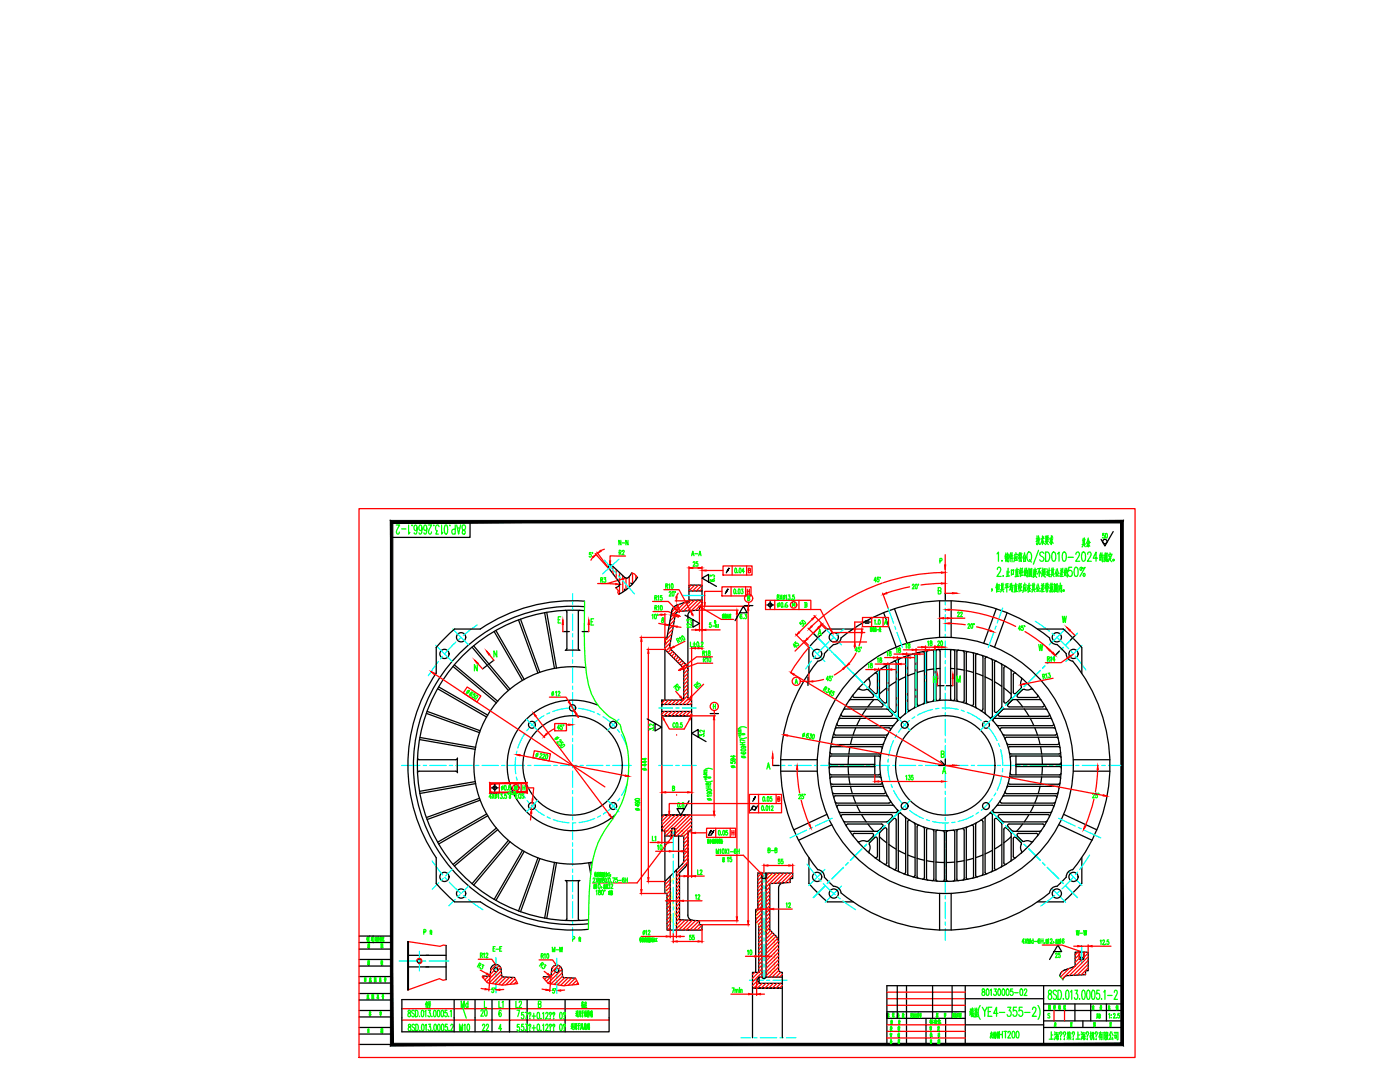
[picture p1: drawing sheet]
<svg xmlns="http://www.w3.org/2000/svg" width="279mm" height="216mm" viewBox="0 0 279 216" stroke-linecap="round" stroke-linejoin="round" font-family="sans-serif">
<defs><g id="words">
<text font-size="4.4" fill="#0f0" x="218.7" y="110.4" transform="rotate(-90 218.7 110.4)">其余</text>
<g font-size="4" fill="#0f0">
<text x="219.1" y="108.7">50</text>
<text x="72.7" y="190.5">描 图</text>
<text x="87.1" y="202.5" transform="rotate(-90 87.1 202.5)">代号</text>
<text x="91" y="202.1">Md</text>
<text x="94.9" y="203.9">20</text>
<text x="102" y="202.1">L2</text>
<text x="118.2" y="202.5" transform="rotate(-90 118.2 202.5)">备注</text>
<text x="72.7" y="207.4">日 期</text>
<text x="95.2" y="206.7">22</text>
<text x="184.5" y="205.7">标准化</text>
</g>
<text font-size="4" fill="#f00" x="118.9" y="117.5">R3</text>
<g font-size="3.5" fill="#0f0">
<text x="122.8" y="111.8">R2</text>
<text x="130.2" y="154.2" transform="rotate(-90 130.2 154.2)">444</text>
<text x="72.7" y="193.7">描 校</text>
<text x="212.7" y="192.3" transform="rotate(-90 212.7 192.3)">25</text>
<text x="72.7" y="203.9">签 字</text>
<text x="101.6" y="202.1" transform="rotate(-90 101.6 202.1)">L1</text>
<text x="176.7" y="208.1">审 核</text>
<text x="184.9" y="208.1">批 准</text>
<text x="209.5" y="206">共 页</text>
<text x="217.3" y="206">第 页</text>
<text x="218" y="204.3">见表</text>
</g>
<g font-size="3.5" fill="#f00">
<text x="148.2" y="121">B</text>
<text x="213.8" y="187.7">W-W</text>
</g>
<text font-size="3.5" x="176.7" y="205.7">设 计</text>
<text font-size="2.6" fill="#0f0" x="112.2" y="140.1" transform="rotate(-90 112.2 140.1)">12</text>
</g></defs>
<!-- layer: 05 -->
<g fill="none" stroke="#0ff" stroke-width=".25">
<path d="M114.3 118.5v2.1M120.6 111.8l2.4 2.6M123.4 114.9l.4 .5M123.5 111.6l-3.3 2.9M124.3 115.8l2.3 2.7M136.3 118.8h4.4M188.7 118.4v2.3M87 128.7l3.2 3.3M87.5 132l-2 2.8M88.3 131l-.4 .5M90.4 125.5l3.1 3.2M91 128.1l-2.3 2.4"/>
<path d="M92 127.2l-.5 .5M95.2 124.7l-2.7 2.1M114.3 121.2v.7M114.3 122.5v3.3M114.3 126.4v.7M114.3 127.8v3.2M114.3 131.7v.6M114.3 133v3.2M114.3 136.9v.6M114.3 138.2v3.3M161.4 128.7l3.2 3.3M161.9 131.9l-1.1 1.6"/>
<path d="M162.3 126.4l2.4 2.3M162.8 130.9l-.5 .5M163.2 127.2l2.8 2.9M164.8 125.5l3.1 3.2M165.5 128l-2.3 2.4M166 130.1l2.3 2.3M166.4 127.2l-.5 .4M166.5 130.5l2.3 2.3M168.5 125.5l-1.6 1.2M168.8 132.9l3.7 3.6M172.5 136.6l3.2 3.2M173.8 137.9l2.3 2.3"/>
<path d="M175.3 133.8v1.8M175.3 136.3v.6M175.3 137.6v1.8M177.2 132.6v3.4M177.2 136.6v.7M177.2 137.9v3.4M177.2 121.3l1.1 3M178.6 124.9l.2 .7M179 126.2l1.1 3M179.1 131.7v2.1M179.1 134.5v.6M179.1 135.8v3.2"/>
<path d="M179.1 139.7v.6M181 130.9v2.1M181 133.6v.7M181 134.9v3.3M181 138.9v.6M182.8 130.3v1.8M182.8 132.8v.6M182.8 134.1v3.2M182.8 138v.6M182.8 139.3v1.8M184.7 129.9v4.2M184.7 134.8v.6"/>
<path d="M184.7 136.1v4.2M186.6 129.7v4.1M186.6 134.5v.6M186.6 135.7v4.2M188.7 121.4v.6M188.7 122.7v3.2M188.7 126.6v.6M188.7 127.9v3.2M188.7 131.8v.6M188.7 133.1v3.3M188.7 137v.7M188.7 138.3v3.3"/>
<path d="M198.3 126.2l-1.1 3M198.8 124.9l-.2 .7M200.1 121.3l-1.1 3M203.9 137.5l-2.3 2.3M204.9 136.6l-.5 .4M206.6 124l2.8 2M207.6 133.8l-2.3 2.3M208.5 132.9l-.4 .4M210 126.4l.5 .4M210.9 127.2l2.4 2.3M211.3 130.1l-2.3 2.3M212.2 129.2l-.4 .4"/>
<path d="M212.6 125.5l-3.2 3.2M213.7 129.9l.5 .5M214.6 130.9l2.1 2.8M215 126.4l-2.3 2.3M215.9 128.8l-3.2 3.2M80.2 152.7h3.6M84.5 152.7h.6M85.8 152.7h3.2M89.7 152.7h.6M91 152.7h3.3M94.9 152.7h.7M96.2 152.7h3.3"/>
<path d="M100.1 152.7h.7M101.4 152.7h3.3M102.9 151.2l-.1 1.6 .1 1.6M103 155l.2 .7M103.2 149.9l-.2 .6M103.4 156.3l.4 1.2 1 1.7M104.8 146.3l-1 1.7-.4 1.3M105.1 143.5l2.2 2.2M105.2 159.7l.4 .6M105.3 152.7h.7M105.6 145.3l-.5 .5M106.6 152.7h3.3"/>
<path d="M107.3 159.7l-2.2 2.3M108.5 142.8l-1 .7-1.5 1.3M109.7 142.2l-.6 .3M110.6 152.7h.6M111.9 152.7h3.2M113.5 141.3l-1.6 .2-1.6 .5M114.1 141.3h.7M114.3 142.1v.6M114.3 143.4v3.3M114.3 147.3v.7M114.3 148.6v3.3M114.3 152.5v.7"/>
<path d="M114.3 153.8v3.3M114.3 157.8v.6M114.3 159v3.3M115.4 141.3l1.4 .2 1.8 .6M115.8 152.7h.6M117.1 152.7h3.2M119.2 142.4l.6 .3M120.3 143l1.6 1.2 .9 .9M121 152.7h.6M121.3 159.7l2.2 2.3M122.3 152.7h3.6M123.2 145.6l.4 .5"/>
<path d="M123.5 143.5l-2.2 2.2M123.7 159.3l-.4 .5M124 146.6l1.1 2.4M125.2 156.4l-1.2 2.3M131.5 152.7h2.7M131.5 141.3h2.7M134.9 152.7h.6M134.9 141.3h.6M136.2 152.7h2.8M136.2 141.3h2.8M154.2 152.7h2.5M157.3 152.7h.7"/>
<path d="M158.6 152.7h3.3M162.5 152.7h.7M163.8 152.7h3.3M167.7 152.7h.7M169.1 152.7h3.2M173 152.7h.6M174.3 152.7h3.2M176.2 140.3l.9 .8M177.1 141.2l2.4 2.3M177.2 152.7l.2 2 .3 1.2M177.3 151.5l-.1 .6M177.5 141.6l2 1.9"/>
<path d="M177.8 156.5l.3 .6M178.2 152.7h.6M178.3 147.8l-.5 1.1-.4 1.9M178.3 157.7l.9 1.5 .9 1.2M178.9 146.6l-.3 .6M179.1 141v2.2M179.5 143.5l2.2 2.2M179.5 152.7h3.2M181 140.1v2.1M181.5 143.8l-1.1 1-1.1 1.3M181.7 159.7l-4.6 4.6M182.6 143l-.6 .4"/>
<path d="M183.4 152.7h.6M184.7 152.7h3.3M186.1 141.6l-1.7 .5-1.3 .6M187.4 141.4h-.7M188 141.3h1.1l2.1 .3M188.6 152.7h.7M188.7 142.2v.7M188.7 143.5v3.3M188.7 147.4v.7M188.7 148.7v3.3M188.7 152.7v.6M188.7 154v3.2"/>
<path d="M188.7 157.9v.6M188.7 159.2v3.2M189.9 152.7h3.3M191.8 141.7l.6 .2M193 142.1l1.7 .9 1.1 .8M193.8 152.7h.7M195.1 152.7h3.3M196.3 144.2l.5 .4M197.2 145.1l1 1.2 .8 1.5M198 159.4l-1.1 1.3-1.1 1M198.7 158.3l-.3 .5M199 152.7h.7"/>
<path d="M199.3 148.4l.2 .5M199.7 149.6l.3 1.2 .1 1.9M200 154.6l-.5 2-.5 1.1M200.1 153.4v.6M200.2 141.2l-4.5 4.5M200.3 152.7h3.3M201.2 140.3l-.5 .4M204.3 152.7h.6M205.5 152.7h3.3M209.5 152.7h.6M210.8 152.7h3.2M214.7 152.7h.6"/>
<path d="M216 152.7h3.2M219.9 152.7h.7M221.2 152.7h2.5M86.2 171.8l2.1 2.8M87.5 176.1l-1.2 1.3M88.5 175.2l-.5 .5M88.8 175.1l.4 .5M89.7 176l2.3 2.3M90.2 173.5l-1.3 1.3M90.9 179.5l-1.3 1.3M91.8 178.5l-.5 .5M92.5 178.7l.5 .4"/>
<path d="M93.5 179.5l2.9 2M93.5 176.8l-1.3 1.3M106 160.7l1.5 1.3 1.1 .7M109.2 163l.6 .3M110.4 163.5l1.6 .5 1.6 .2M114.3 163v.6M114.3 164.3v3.2M114.3 168.2v.6M114.3 169.5v3.2M114.3 173.4v.7M114.3 174.7v3.2M114.3 178.6v.7"/>
<path d="M114.3 179.9v3.3M114.9 164.2h-.7M118.7 163.3l-1.9 .6-1.3 .2M119.8 162.8l-.5 .2M122.9 160.3l-.9 .9-1.6 1.2M134.4 165.8v4M134.4 170.5v.7M134.4 171.8v3.3M134.4 175.7v.7M134.4 177v3.3M152.5 174.2v1.8M152.5 176.7v.6"/>
<path d="M152.5 178v3.3M161 165.7l-3.4 1.5M161.1 172.4l1.9 2.5M162.2 165.1l-.6 .3M163.4 175.3l.5 .5M164.3 176.3l2.4 2.2M164.6 173.5l-3.2 3.2M164.7 176.8l-2.4 2.3M165.6 175.8l-.5 .5M166.1 163.3l-3.3 1.5M167.2 178.9l.5 .5M167.9 176.8l-3.2 3.2"/>
<path d="M168.2 179.8l2.6 1.7M168.3 173.1l-2.3 2.3M169.2 172.1l-.4 .5M172 169.4l-2.3 2.3M173 168.5l-.5 .4M175.7 165.7l-2.3 2.3M176.6 164.8l-.4 .4M180.6 160.8l.4 .5M181.5 161.7l1.1 .8 1.7 .8M184.9 163.6l.6 .2M186.1 163.9l2.1 .3h1.1M188.7 163.1v.6"/>
<path d="M188.7 164.4v3.3M188.7 168.3v.7M188.7 169.6v3.3M188.7 173.5v.7M188.7 174.8v3.3M188.7 178.7v.7M190.6 164l-.6 .1M194.2 162.8l-1.3 .6-1.7 .5M195.3 162.1l-.5 .3M197.9 162l2.3 2.3M200.7 164.8l.5 .4M201.6 165.7l2.3 2.3"/>
<path d="M204.4 168.5l.5 .4M205.3 169.4l2.3 2.3M208.1 172.1l.4 .5M209 173.1l2.3 2.3M210 177.4l2.7 2.7M210.5 178.7l-2.8 2.1M211.3 163.3l3.3 1.5M211.5 177.8l-.5 .4M211.8 175.8l.4 .5M212.7 176.8l2.3 2.3M213.2 173.9l2.7 2.8M214.2 175l-2.3 2.4"/>
<path d="M215.1 174l-.5 .5M215.2 165.1l.6 .3M216.4 165.7l3.3 1.5M217.4 170.6l-1.9 2.9M79.7 191.8h4M83.7 189.8v4M84.3 191.8h.7M85.6 191.8h4M99 191.1v2.5M99 194.2v.7M99 195.5v2.6M111.1 191.2v2.5"/>
<path d="M111.1 194.4v.6M111.1 195.7v2.5M114.3 183.8v.7M114.3 185.1v2.1M134.4 180.9v.7M134.4 182.2v4.1M149.6 195.6h2.7M152.5 181.9v.7M152.5 183.2v3.3M152.5 187.1v.7M152.5 188.4v3.3M152.5 192.3v.7"/>
<path d="M152.5 193.6v1.9M153 195.6h.6M154.3 195.6h2.8M188.7 180v3.3M188.7 184v.6M188.7 185.3v2.3M215.9 188.7v3.6M217.2 192.8v.1M147.9 207.1h1.9M150.4 207.1h.7M151.7 207.1h3.3M155.6 207.1h.7"/>
<path d="M157 207.1h1.8"/>
</g>
<!-- layer: 01 -->
<g fill="none" stroke="#000" stroke-width=".25">
<path d="M93.8 104.1v3.1h-15.6M121.5 113.4l2.1 2.8M122.1 112.8l2.6 2.4a.71 .71 0 0 0 1.1-.4l.3-.5M122.1 112.8a.41 .41 0 0 0-.6 0 .41 .41 0 0 0 0 .6M123.5 117l-.6 .3M123.6 116.2a.52 .52 0 0 1-.1 .8M124.6 117.6l.1 .2M125.9 116.3l.4 .2M127.2 115.2l-.8 1.2-1.1 1-1.8 1.2M141.4 116.1v-1.5l-1.3 .8 2.9 1.6M145.3 117.6l-.6 .9M145.5 113.4l-.6 .9"/>
<path d="M188.7 118.4v1.3M97.3 132.7l-1 .8M98.6 131.7l-1.1 .8M112.3 126h1.3M116.2 126h1.3M136.7 122.7l2.9 1.7-1.3 .8v-1.5M147.6 122.3h1.5l-.7-1.3-1.7 2.8M153 120.7h1.4M153.7 120v1.4M161.2 135.1v1.7M162.3 126.4l.9 .9M172.3 124.1h1.4"/>
<path d="M172.7 124.4h.7M172.7 123.9h.7M187.1 136.8h1.3M188.8 136.8h1.4M211.4 129.9l-.9 .9M214.5 126.8l-.9 .9M98 157.2h1.4M98.7 156.5v1.4M129.2 143.4l2.8 1.7-1.3 .8v-1.5M137.5 159.8l-1.6 2.9-.8-1.3h1.5M139.3 147.1v-1.5l-1.3 .7 2.9 1.7M141.7 142.4h1.7"/>
<path d="M150.7 159l-.5 .9M154.2 152.7h1.3M187.7 151.8l1 .9h-1.3M188.7 151.4v1.3M134 165.4h.7v1.4M134.7 165.4l-.3-.2-.4 .2v1.4M141.9 165.7l-.5 .9h.5l.6-.9M150.3 160.8l-.5 .9M151.2 160.8l-.6 .9M152.1 174.2v1.1M152.9 174.2v1.1M71.6 186.8h6.6"/>
<path d="M71.6 189.4h6.6M71.6 188.1h6.6M71.6 192.8h6.6M71.6 191.5h6.6M71.6 196.2h6.6M71.6 194.9h6.6M71.6 199.5h6.6M71.6 198.2h6.6M80.2 199.5h41.4v6.4h-41.4zM81.4 187.9v9.6M81.5 187.9v9.6M85 192.9h.6"/>
<path d="M85 190.6h.6M89 188.7v6.8M96.4 194.8h1.1M98.2 199.5v6.4M100 193.4a1.05 1.05 0 0 0-1-1 1.05 1.05 0 0 0-1.1 1l-.1 1.1-.3 .3M100 193.4l.1 1.3M100.1 194.6l.3 .3 2.3 .2M101.7 199.5v6.4M105.2 199.5v6.4M108.5 194.9h1.2M109.6 194.9l.3-.1a2.35 2.35 0 0 1 .8-2.2 1.05 1.05 0 0 1 1.5 .9l.1 1.3 .1 .2 2.5 .2M112.8 199.5v6.4"/>
<path d="M177 196.7h46.9v11.7h-46.9zM179.1 196.7v6.5M180.9 196.7v11.7M186.1 196.7v6.5M190 196.7v6.5M192.6 196.7v11.7M208.3 196.7v11.7M215.3 191h1.1M215.5 190v1.3l.4 .3 .4-.3v-1.3M215.5 191.3h.8M71.6 202.9h6.6M71.6 201.6h6.6"/>
<path d="M71.6 205h6.6M71.6 206.3h6.6M71.6 208.4h6.6M90.6 203.1v2.8M177 203.2h15.6M177 201.9h15.7M184.8 203.2v5.2M188.7 203.2v5.2M208.3 201.6h15.6M208.3 205h15.6M208.3 203.7h15.6M208.3 200.3h15.6"/>
<path d="M214.5 200.3v3.4"/>
<circle cx="153.7" cy="120.7" r=".37"/>
<circle cx="98.7" cy="157.2" r=".37"/>
<circle cx="150.5" cy="161.2" r=".37"/>
<circle cx="83.7" cy="191.8" r=".41"/>
<circle cx="99" cy="193.5" r=".41"/>
<circle cx="111.1" cy="193.6" r=".41"/>
</g>
<!-- layer: 02 -->
<g fill="none" stroke="#f00" stroke-width=".25">
<path d="M71.6 101.5h154.9v109.5h-154.9zM118.4 111.1l-.5 .7M118.8 110.4l2.7 3M119.1 110.2l2.4 3.2M120.6 109.6l-.7 .3M122.9 117.3l.5 .6-.1 .3 .2 .4M124.2 115.5l-3 .9h-1.9M126.1 114.3l.5 .2 .6 .7M140.1 119.9v9.7M140.1 113.8h4.2M144.1 117.1h5.8v1.8h-5.8zM144.1 118h-3.5v3"/>
<path d="M144.3 112.9h5.8v1.8h-5.8zM145.9 117.1v1.8M146.1 112.9v1.8M149 112.9v1.8M149.4 113.8h.3v-.4h-.3v.9h.3v-.4l-.1-.1M152.8 119.8h9v1.8h-9zM154.6 119.8v1.8M159.4 119.8v1.8M188.6 110.7v3M188.7 118.4h2.3M94.7 131.7l1.6 1.8M97.1 129.9l1.5 1.8"/>
<path d="M112.3 123.7v2.3M117.5 123.7v2.3M138 129.1v10.6M138.8 129.3h.5M159.7 136h1.5M161.4 129.2l-1.9 2.4-1.7 2.6M164 124.7l-1.7 1.7M166.2 128.1h6.8M166.2 126.2h6.4M170.6 124.1h1.5M172.1 123.2h5.2v1.8h-5.2zM172.8 133.6h1.7"/>
<path d="M173.9 123.2v1.8M174.7 132.5h1.7M175.3 133.3v.5M175.3 133.6h1.9M176.2 123.2v1.8M176.6 131.2h1.7M177.2 132.2v.4M177.2 132.5h1.9M178 133.6h.8M178.4 130.5h1.8M179.1 131v.7M179.1 131.2h1.9"/>
<path d="M179.9 132.5h.7M180.3 129.7h1.7M181 130.3v.6M181 130.5h1.8M181.7 131.2h.8M182.8 129.4v.9M182.8 129.7h1.9M183.1 129.1h5.1M183.6 130.5h.8M184.7 128.9v1M185.5 129.7h.8M186.6 128.9v.8"/>
<path d="M187.1 134.5v2.3M187.4 129.1h.5M189.4 124.4l3.2 .3M189.4 121.7a31.1 31.1 0 0 1 13.3 3.3M190.2 134.5v2.3M194.9 125.1l2.7 .7M204.6 126a31.1 31.1 0 0 1 5.5 4.2M208.9 129.2l1.6 1.6M212.9 125.2l1.6 1.6M99.7 156.3v1.8M104 156.3v1.8M105.1 157.2h1.4l-.3 3"/>
<path d="M107.3 145.7l1.4 1.5M110.7 145.4l-1.6 1M110.7 144.4h2.4v1.4h-2.4zM113.5 144.6l-.5 .1M142.6 141.8v.6M149.6 158.5h6.4v3.7h-6.4zM151.4 158.5v3.7M154.2 150.4v2.3M154.9 158.5v1.8M155.2 159.4h.4v-.3l-.4-.1v.9l.4-.1-.1-.4M188.7 152.7h2.3M130.9 169.9h2.7"/>
<path d="M132.8 179.7h.8M133.9 167.3l-6.8 8.9M134 165.8v1M134.4 169.9h1M134.4 179.7h1.2M134.8 165.8v1M136.2 169.9h.8M136.4 179.7h3.7M138 166.2h3M141 165.3h5.8v1.8h-5.8zM142.8 165.3v1.8M145.7 165.3v1.8"/>
<path d="M146.1 165.7v.9M146.1 166.2h.4M146.5 165.7v.9M152 174.2v1.1M153 174.2v1.1M156 160.3h-22.4v2.3M81.4 187.9l6.4 .9 .7-.2 .5 .1M83.2 191.7a.52 .52 0 0 1 .6-.5 .52 .52 0 0 1 .4 .6 .52 .52 0 0 1-.6 .5M89 195.5l-.6 .1-.7-.3-6.3 2.2M96.4 194.8l-.2 .1 1.1 1.2 3 .5 3-.3-.6-1.2M108.5 194.9l-.1 .1 1 1.2 3 .5 3.1-.3-.6-1.2M145.9 198.4h3.5"/>
<path d="M150.2 198.4h.8M150.9 181.4h.8M151 195.6v3M151.8 198.4h.8M152.5 181.4h1.1M154.4 181.4h3.7M177 199.3h15.6M177 198h15.6M215.3 190v1M216.4 190v1M217.2 188.5v1.5M218 188.8h3.7"/>
<path d="M80.2 201.3h41.4M80.2 203.5h41.4M177 204.5h15.6M177 205.8h15.6M177 207.1h15.6M177 200.6h15.6M210.4 201.6v2.1M212.4 201.6v2.1"/>
<circle cx="158.4" cy="120.7" r=".65"/>
<circle cx="158.9" cy="135.9" r=".81"/>
<circle cx="102.9" cy="157.2" r=".65"/>
<circle cx="142.5" cy="141" r=".81"/>
</g>
<!-- layer: 11 -->
<g fill="none" stroke="#0f0" stroke-width=".25">
<path d="M138 110.9l.3-.9 .2 .9M138.1 110.6h.3M138.7 110.5h.5M139.4 110.9l.3-.9 .2 .9M139.5 110.6h.3M141.7 115.1v-.4l.3 .2a.26 .26 0 0 1 .4-.2 .26 .26 0 0 1 0 .4M141.8 115.7l-.1 .1a.47 .47 0 0 0 .4 .2 .47 .47 0 0 0 .5-.3h-.5v.2l.2 .1M142.6 115.4h-.1M146.5 117.6h.1a.55 .55 0 0 1 0 .9l-.2-.4zM146.7 113.4h.1a.55 .55 0 0 1 0 .9l-.2-.4zM147.2 114.2l.1 .1M147.6 113.4h.1a.55 .55 0 0 1 0 .9l-.2-.4z"/>
<path d="M148.5 114h-.4l.3-.6v.9M187.2 117.9l.5-.1v-.5l-.5-.1v1.3l.5-.1 .1-.3-.2-.2M187.6 111.9h.3v-.4l-.3-.1v1M197.9 117.6l.1 .1zM197.9 117.6h.1M198 117.6h.1M198 117.6l-.1 .4M198.9 116.8v1.4M199 110.5l.3-.3v1.8M199 116.4l-.3 .9M199 113.6l.1-.2a.39 .39 0 0 1 .6-.1 .39 .39 0 0 1 0 .6l-.7 1.1h.8M199.1 116.6v1.2"/>
<path d="M199.3 117.1l-.2 .1M199.4 116.7h-.3M199.4 116.6v.9M199.4 117.5l-.3 .1M199.5 118h-.5M199.9 116.4v1.2M199.9 117.8l-.2 .4M200 111.8v.2v-.1M200.1 117l-.2 .1M200.1 117.3h-.2M200.1 117.8l.2 .3M200.2 116.4l-.1 1.2"/>
<path d="M200.2 114.9v.1l.1-.1M200.3 116.7l-.6 .1M200.4 117.6l-.7 .1M200.7 111v.9l.2-.3M200.7 116.8l.1 .3M200.8 110.3l-.2 .8M200.9 111.3l-.3 .1M200.9 111l-.2 .1M200.9 110.7h-.2M200.9 116.5v1.7M201 111.6v.2M201 113.9v1.1"/>
<path d="M201.1 110.3l-.3 1.8M201.1 116.7l-.1 .4M201.2 111.2v.9l-.1-.2M201.2 113.4v1.6M201.2 116.5l-.6 .1M201.3 110.8l-.4 .1M201.3 110.6l-.4 .1M201.3 117.2l-.8 .1M201.3 111.1l-.4 .1M201.3 111.4l-.3 .1M201.4 114.1l-.2 .1M201.5 114.9l-.7 .1"/>
<path d="M201.6 110.7v1.4M201.6 116.5v1.1M201.7 110.3l-.3 .9M201.7 117.5l-.3 .3M201.8 117h-.3M201.8 116.9l.3-.1-.1 1.3-.1-.2M201.8 110.5l-.1 .8M201.8 113.7l.1 1.1M201.9 117.1l.1 .3M201.9 116.4l-.1 .9M202 110.3v1.8M202 117.5l-.3 .2"/>
<path d="M202.2 110.9l-.4 .1M202.2 111.4h-.5M202.3 113.8h-.5M202.3 114.6h-.4M202.3 113.7l-.1 .9M202.5 110.6l-.2 1.5M202.5 117v1.1M202.6 111.1l.1 .4M202.7 116.4v.7M202.7 110.3l.1 .3M202.8 114v1M202.8 117.8h-.3"/>
<path d="M202.8 117.5l-.3 .1M202.8 111v.4M202.8 117.3h-.3M202.9 117l-.1 1M202.9 117l-.4 .1M203 113.4l-.1 .6M203 110.9l-.1 .9M203 114.7l-.2 .1M203 114.5l-.2 .1M203 116.7l-.6 .1M203.1 114.2l-.3 .1M203.1 118l-.8 .1"/>
<path d="M203.1 110.6l-.6 .1M203.1 111.8h-.6M203.1 113.9v1.1M203.1 114h-.3M203.2 117.5l.2-.4v1M203.3 113.6l-.7 .2M203.3 115l-.7 .1M203.4 111.2v.9M203.4 116.4l-.2 .6M203.5 114.4l.1-.3v1M203.5 110.6v.2M203.5 116.8l-.1 .3"/>
<path d="M203.5 110.9l-.2 .5M203.5 110.3l-.2 .6M203.6 111.3l.1 .2M203.6 110.5l-.2 .1M203.7 113.4l-.2 .6M203.7 116.8l.2 .3M203.7 117.3v.6M203.7 113.8l-.1 .3M203.8 110.3l-.2 .6M203.8 110.6v.2M203.8 110.8v1.3l-.1-.3M203.8 116.5l-.3 .1"/>
<path d="M203.8 116.4l-.3 .8M203.9 117.3h-.4M203.9 110.5l-.2 .1M203.9 113.8l.3 .3M203.9 114.3v.5M204 111.1l-.5 .1M204 117.8l-.5 .1M204 113.5h-.2M204.1 113.4l-.4 .8M204.1 114.2l-.3 .1M204.2 114.8l-.5 .1M204.3 111.4v.7"/>
<path d="M204.3 116.7l-.2 1.5M204.4 117.2l.1 .4M204.4 110.5l.5 .8M204.4 113.8v1.1M204.5 110.3l-.3 1.1M204.5 116.4l.1 .3M204.6 117.1v.4M204.6 113.4l-.1 .5M204.6 114.3h-.2M204.6 111.2h-.3M204.6 114.7h-.2M204.7 111.4v.6h-.4"/>
<path d="M204.7 111.5h-.4M204.7 113.9h-.2M204.7 113.8v1.1M204.8 117l-.1 .9M204.8 114.2l.1 .2M204.9 116.7l-.6 .1M204.9 117.9h-.6M204.9 113.4l-.2 .7M205.1 113.8l-.3 .1M205.1 113.8l-.1 1.3-.1-.3M205.2 110.3l.3-.1a1.37 1.37 0 0 1 0 1.8 .9 .9 0 0 1-.5-1.4zM205.2 117.2v1"/>
<path d="M205.3 115h.6M205.3 113.4v1.7M205.4 116.4l-.4 1.2M205.5 111.6l.3 .6M205.5 114.1v.5M205.5 116.9v1.1M205.5 113.7v.4M205.6 114.3l-.2 .6M205.6 114.6l.2 .2M205.7 117.4l-.4 .1M205.7 116.8l-.7 .1M205.7 113.7h-.2"/>
<path d="M205.7 117.9l-.5 .1M205.8 113.6l-.1 .4h-.2M205.8 114.2h-.3M205.8 114.1v.5M205.9 113.5l-.6 .1M205.9 113.4v1.7M206.1 116.4v1.2M206.2 117.8l-.3 .4M206.3 117.8l.2 .3M206.3 117l-.2 .1M206.3 117.3h-.2M206.4 113.6l-.3 1.6"/>
<path d="M206.4 116.4v1.2M206.5 114.6l.4 .6M206.5 113.8v.6M206.5 116.7l-.5 .1M206.5 113.3l.1 .4M206.6 117.6l-.7 .1M206.7 113.8v.5h-.2M206.7 114.4l-.1 .5-.4 .3M206.7 114.5h-.2M206.9 113.7l-.5 .1M206.9 114l-.5 .1M207 106.9v1.8l-.2-.2"/>
<path d="M207 116.7l-.2 .9M207.1 107.7l-.3 .4M207.1 117.1l-.1 .9M207.2 107.9l.2 .7h.2M207.2 116.5l.3 1M207.2 117.5l.2 .5M207.3 106.9v.9M207.3 109.8l-1.1 2.8M207.3 117.9l-.4 .1M207.4 107.7l-.4 1M207.4 107.7l-.3 .1M207.4 113.8v1.3"/>
<path d="M207.5 113.4l-.5 1.2M207.5 107.4l-.7 .1M207.5 114l.3 .5M207.8 113.4l-.7 .1M207.9 116.5l.1 .3M208 114.6l.7 .5M208 114.4l-.1 .7M208 107.5l-.3 1M208 107.5l.4 1M208 106.9v1.8M208.1 117.6v.5M208.1 113.3v.7"/>
<path d="M208.1 114.2v.5M208.2 107l.1 .3M208.2 114.4h-.1M208.3 113.7l-.4 .1M208.3 117.6h-.4M208.3 114l-.4 .1M208.3 116.4l-.6 1.6M208.3 117.1h-.4M208.3 110.4a.42 .42 0 0 0-.7-.2 .42 .42 0 0 0 .1 .7l.4 .2a.45 .45 0 0 1 .1 .8 .45 .45 0 0 1-.7-.2M208.3 114.3v.5M208.4 116.8l-.6 .1M208.4 107.4l-.7 .1"/>
<path d="M208.4 118l-.6 .1M208.4 117.3l-.6 .1M208.4 113.6l-.1 .7M208.6 114.3h-.3M208.6 113.5l-.3 .1M208.6 113.5l-.1 .7-.1-.2M208.6 114.3v.3l-.3 .1M208.6 117.1v.4M208.7 110.2h.4a1.21 1.21 0 0 1 0 1.8h-.4zM208.7 107.2v.6M208.8 116.4v.7M208.8 117.3v.7"/>
<path d="M208.8 114.7l.8 .3M208.9 107v.7M208.9 108.4l-.3 .3M208.9 113.5l.1 .2M208.9 107.8l-.1 .4 .4 .5M208.9 116.4v.7M208.9 117.2v1M209 107v.7M209 114v.7M209 114l-.2 .1M209.1 108l-.2 .4M209.1 117.4v.6l-.1-.1"/>
<path d="M209.1 116.4v.6M209.1 117.5h-.3M209.2 107.2v.5h-.5M209.2 107.3l-.5 .1M209.2 114.1v.3M209.2 107h-.6M209.2 117.1l-.6 .1M209.2 116.7l-.6 .1M209.3 117l-.1 .3M209.3 108l-.7 .1M209.4 113.3v1.5l-.1-.2M209.5 117.3l.1 .2"/>
<path d="M209.5 117.9l.1 .2M209.6 107.6l.1 .3M209.6 113.8l-.5 .1M209.6 117l.1 .2M209.7 116.4l.1 .7M209.7 117.3l-.1 .8M209.8 108l-.3 .3M209.8 106.9v1.8l-.1-.3M209.8 107.7l.4 .7M209.8 117.1l.1 1 .3-.1v-.3M209.9 117.5l.1 .2M209.9 113.4v1.2"/>
<path d="M210 106.9l.1 .3M210 116.4l-.1 .6M210 114.7l-.3 .4M210.1 110.3l.3-.1a1.34 1.34 0 0 1 0 1.8h-.2a1.53 1.53 0 0 1-.1-1.7zM210.1 117.1l-.3 .1M210.1 107.6l-.2 .2M210.1 117.1l-.1 .6M210.1 107.3l-.6 .1M210.1 114h-.2M210.1 114.7l.3 .4M210.1 114.2l-.2 .1M210.2 116.6l-.7 .2"/>
<path d="M210.2 113.3v1.3M210.3 113.7l-.5 .1M210.4 118h.5l.1 .1M210.4 114.6h-.7M210.4 116.4v1.7M210.7 116.7v1.3M210.8 113.7l-.2 .8M210.9 117.1h-.3M210.9 116.8l-.4 .1M210.9 117.3l-.4 .1M210.9 117.2l-.1 .6v-.2M210.9 114.1l-.1 .9"/>
<path d="M211 113.5l.2 .9h.1M211 116.6h-.6M211 116.5v1.6M211 114.5l.2 .5M211.1 110.5l.2-.3v1.8M211.1 114.8l-.4 .2M211.3 116.8v1.4M211.6 117.2l.2 .4M211.6 116.4l-.2 1.4M211.8 113.4v.3M211.9 116.8l-.1 1.4-.1-.3M211.9 116.9l-.6 .1"/>
<path d="M211.9 114.6v.4M212.1 114.6h-.3M212.1 113.4l-.6 1.6M212.1 114l-.4 .1M212.2 110.3l.2-.1a1.34 1.34 0 0 1 0 1.8h-.1a1.53 1.53 0 0 1-.1-1.7zM212.2 113.7l-.6 .1M212.2 117.7h.2l-.1 .3zM212.2 115h-.6M212.2 117.7h.1v.3zM212.2 114.3l-.6 .1M212.5 113.8v1.1M212.6 113.4l-.1 .5"/>
<path d="M212.6 114.3h-.1M212.7 114.7h-.2M212.7 113.9h-.2M212.7 113.8v1.1M212.9 114.2v.2M212.9 113.4l-.2 .7M213.1 113.8l-.1 1.3-.1-.3M213.1 113.8l-.3 .1M213.1 111.2h1.1M213.9 113.2h-.6v.7a.42 .42 0 0 1 .7 .2v.2a.48 .48 0 0 1-.1 .6 .48 .48 0 0 1-.6 0l-.1-.2M214.5 113.3l.3-.1a1.37 1.37 0 0 1 0 1.8h-.1a1.57 1.57 0 0 1-.2-1.7zM214.7 110.6l.1-.3a.39 .39 0 0 1 .5 0 .39 .39 0 0 1 .1 .5l-.7 1.2h.8"/>
<path d="M215.8 113.2l.1 .4-.3 .2-.1-.3 .2-.3 .4 .2 .5-.2-1.1 1.8M216 110.3l.3-.1a1.4 1.4 0 0 1 0 1.8h-.1a1.58 1.58 0 0 1-.2-1.7zM217.1 110.6v-.3a.39 .39 0 0 1 .6 0 .39 .39 0 0 1 0 .5l-.7 1.2h.8M219 111.4h-.8l.5-1.2v1.8M220.1 110.7l-.1 1.4-.1-.3M220.5 111.3l.1 .4M220.5 110.4l-.2 1.7M220.6 110.8h-.3M220.6 111.1l-.3 .1M220.7 110.3v1.1M220.8 110.7l-.1 .7-.2 .7M220.8 111.3l.1 .7h.1v-.4"/>
<path d="M221 110.4l-.1 1M221 110.4l-.3 .1M221.3 110.6v.4M221.4 111.5l.5 .6M221.4 111.3l-.2 .8M221.5 110.3l.1 .3M221.6 111v.8M221.8 111.3l-.2 .1M221.8 111h-.5M221.9 110.6l-.6 .1M221.9 110.6l-.1 .3M222.2 111.6h.1l-.1 .3z"/>
<path d="M222.2 111.7h.1l-.1 .2zM95.3 132.6v1.3l-.6-1.3v1.3M99.1 129.9v1.2l-.5-1.2v1.2M111.4 123.7h.3M111.9 123.1h-.5v1.2h.5M118 124.1h.3M118.5 123.5h-.5v1.2h.5M137.1 123.6v.3h.3a.27 .27 0 0 1 .3-.4 .27 .27 0 0 1 .2 .4h-.1M138 124.2h-.1M138 125.1h-.9l.2 .2M138 124.4v.4l-.8-.3-.1 .2 .2 .1M148.1 122.7l-.1-.1a.47 .47 0 0 0-.3 .4 .47 .47 0 0 0 .3 .4 .27 .27 0 0 0 .1-.3 .27 .27 0 0 0-.3-.2l-.1 .3"/>
<path d="M148.3 123.4h.1M148.7 122.6h.3l-.2 .3a.26 .26 0 0 1 .2 .3 .26 .26 0 0 1-.4 .2v-.1M155.3 120.4l.3 .1-.1 .5-.3-.1zM155.6 120.2l-.4 1M156 120.2l.2 .2-.1 .8-.2-.2v-.6zM156.5 121v.2M157.1 120.2l-.4 .3v.5l.4 .2 .1-.2-.1-.3h-.4M158.2 121.2v-1l.2 .7 .2-.7v1M158.7 136.4l.2-.9 .3 .9M158.8 136.1h.3M160.6 120.2h.4l.1 .2-.1 .3M160.7 120.7h.3l.1 .3-.1 .2h-.4"/>
<path d="M160.7 120.2v1M163.3 126.8l.3-1.2 .3 1.2M163.4 126.4h.4M173.8 125.6v.1M173.8 125.2l-.1 .6M173.9 125.6v.1M173.9 125.2l-.1 .7M174 125.4v.6l-.1-.1M174 125.4h-.3v.6M174 125.2h-.3M174.1 125.6l.1 .1M174.2 125.2v.2"/>
<path d="M174.2 125.7l-.1 .2M174.2 125.5v.3M174.2 125.4l-.1 .1M174.3 125.7v.3M174.3 125.2v.2h.1M174.4 125.1v.3M174.4 125.5l-.1 .5M174.4 125.7v.3M174.5 125.2l-.1 .2M174.5 125.7h-.2M174.5 125.6l-.1 .3M174.5 125.5l-.2 .1"/>
<path d="M174.5 123.8l.1-.1v.9M174.7 125.4l.2 .3M174.7 125.7v.3M174.7 125.8h.1v.2h-.1M174.7 125.2l-.1 .4M174.8 125.3l-.3 .5M174.8 125.3h-.1M175 124.5h.1M175.3 123.7h.2a.55 .55 0 0 1 0 .9l-.2-.4zM175.4 125.6l-.4 .1M175.5 125.6l.3 .4M175.5 125.5l.1-.1-.2 .6"/>
<path d="M175.5 125.2l-.1 .6M175.7 125.2v.7M175.7 125.5l.1 .2M176.5 124.6l.3-.9 .2 .9M176.6 124.3h.3M186.3 136.2v-1.2l.3 1.2 .3-1.2v1.2M191 136.1v-1.2l.3 1.2 .3-1.2v1.2M207.3 128.6l.2 1.2 .2-1.2 .2 1.2 .2-1.2M212 123l.2 1.2 .2-1.2 .2 1.2 .2-1.2M98.1 159h-.5l.3-.6v.9M98.2 158.4l.4 .9M98.6 158.4l-.4 .9"/>
<path d="M99.1 158.5l-.3 .8M99.4 158.6l.1-.2v.9M99.9 158.4h.3l-.2 .4a.26 .26 0 0 1 .2 .3 .26 .26 0 0 1-.3 .1h-.1M100.4 156.8l-.3 .9M100.4 159.2l.1 .1M100.7 156.8l.1-.1a.58 .58 0 0 1 0 1l-.2-.4zM101 158.4h-.2v.4a.27 .27 0 0 1 .3 .2 .27 .27 0 0 1-.4 .2M101.2 157.6h.1M101.3 158.3h.3M101.5 158.1v.5M101.6 156.8v.3a.28 .28 0 0 1 .3 .2 .28 .28 0 0 1-.4 .3v-.3l.4-.3-.2-.3zM101.7 158.8a.26 .26 0 0 1 .2 .2 .26 .26 0 0 1-.2 .3z"/>
<path d="M101.8 158a.27 .27 0 0 1 .2 .3 .27 .27 0 0 1-.2 .2zM102.2 158.5h.1M102.3 158h.3l-.2 .2 .2 .2-.1 .2-.2-.1M102.7 157.7v-1l.3 1 .2-1v1M102.9 158.1v-.1a.27 .27 0 0 0-.2 .3 .27 .27 0 0 0 .2 .2v-.3l-.2 .2M102.9 158.8h.3M103.3 158.4h-.4v.9h.4M103.6 158.4h.1a.45 .45 0 0 1 .3 .4 .45 .45 0 0 1-.4 .4l-.1-.3zM103.8 159.1l.1 .3M104.4 156.7v1M104.4 157.2h.4M104.5 158.5a.22 .22 0 0 0-.3-.1 .22 .22 0 0 0 0 .4l.2 .1a.22 .22 0 0 1 .1 .3 .22 .22 0 0 1-.4 0"/>
<path d="M104.8 156.7v1M129.5 145.7v-.3l.4 .1a.25 .25 0 0 1 .3-.2 .25 .25 0 0 1 .2 .4h-.1M130.4 145.1h.1M130.5 144.5v.4l-.5-.3a.25 .25 0 0 0-.3-.1 .25 .25 0 0 0-.1 .3h.2M134.7 144.5l-.1-.3a.44 .44 0 0 0-.3 .5 .44 .44 0 0 0 .3 .4l.1-.2M135 144.3a.46 .46 0 0 1 .4 .3 .46 .46 0 0 1-.3 .5l-.2-.1zM135.5 145.1h.1M136.1 144.2h-.3v.4a.25 .25 0 0 1 .4 .1 .25 .25 0 0 1-.1 .3 .25 .25 0 0 1-.3 0M139.6 146.9v-.3l.4 .2a.25 .25 0 0 1 .3-.3 .25 .25 0 0 1 .1 .5M140.5 146.3h-.1M140.5 145.7v.4l-.5-.4a.21 .21 0 0 0-.4 .1 .21 .21 0 0 0 .2 .3M142.4 140.5v.9"/>
<path d="M142.4 140.9h.4M142.8 140.5v.9M152.3 159h.1a.55 .55 0 0 1 0 .9l-.2-.4zM152.8 159.8l.1 .1M153 153.5l.4-1.3 .3 1.3M153.1 153h.4M153.2 159h.1a.55 .55 0 0 1 0 .9l-.2-.2zM154 159h-.3v.4a.27 .27 0 0 1 .4 0 .27 .27 0 0 1 0 .4l-.3 .1-.1-.2M187.9 150.5l.4-.1v-.5h-.4v1.2h.4l.1-.4-.2-.2M188.1 154.4l.3-1.3 .3 1.3M188.2 153.9h.4M118.4 175.4a.19 .19 0 0 1 .2-.2 .19 .19 0 0 1 .1 .3l-.4 .6h.4"/>
<path d="M118.5 176.7l.1 .2M118.5 177.1v.1M118.6 176.5v.1M118.6 176.8l-.1 .4M118.6 176.5v.2M118.7 176.6l-.1 .3M118.7 177l-.1 .3M118.7 176.7v.7M118.7 177l.2 .2M118.8 174.3v.6M118.8 176.6v.2M118.8 174l-.1 .5h.1"/>
<path d="M118.8 174.6l-.1 .2M118.8 176.5h-.2M118.9 174.2h-.2M118.9 176.9l-.3 .1M118.9 176.5l-.1 .2M118.9 174.4h.1v.5M118.9 174.3v.6M118.9 174.6h.1M118.9 176.6l.2-.2v.9M118.9 175.2l.4 .9M119 177.8l.1-.2v.9M119 174.1l-.1 .7"/>
<path d="M119 174.8h-.1M119.2 174.4h-.1M119.2 174.3l-.1 .5M119.3 174.3v.6l-.1-.1M119.3 174.5h-.1M119.3 174.3l-.1 .1M119.3 175.2l-.4 .9M119.4 174.4l.1 .4M119.4 174.6h-.2M119.4 174.1h-.2M119.4 174.1l-.1 .1M119.4 174.3l-.1 .1"/>
<path d="M119.5 176.4a.58 .58 0 0 1 0 .9l-.1-.4zM119.5 177.7v.2a.29 .29 0 0 1 .3 .3 .29 .29 0 0 1-.3 .3 .46 .46 0 0 1 .3-.7v-.1zM119.5 176.1v-.9l.2 .9 .3-.9v.9M119.6 174.3v.1M119.6 174.1v.1M119.7 174.4l-.1 .4v-.1M119.7 174.1v.6M119.8 174.3l-.2 .6M119.8 174.7v.2M119.8 174.2h-.1M119.8 174.1v.6M119.9 174.2v.4"/>
<path d="M119.9 174.1v.8l-.1-.1M120 174.4l.1 .1M120 177h.1M120 174.1l.1 .1M120.1 177h.1M120.1 177.1l-.1 .1M120.1 177.7a.47 .47 0 0 1 .4 .3 .47 .47 0 0 1-.3 .5h-.1l-.1-.4zM120.1 174.4l-.1 .4M120.2 174.6v.3M120.3 175.2l-.1 .2a.41 .41 0 0 1 .4 .3 .41 .41 0 0 1-.1 .4 .31 .31 0 0 1-.3-.4 .31 .31 0 0 1 .4-.2v-.3zM120.3 174.3h-.1M120.3 174.1v.3h-.1"/>
<path d="M120.3 174.1h-.1l-.1 .8M120.3 174.5v.4M120.3 174.6h-.2M120.4 174.9h-.3M120.5 174.2v.6M120.5 174.4h.1M120.6 174.2h-.1M120.6 174.2v.6M120.6 174.7h-.1M120.6 174.5l.1 .1M120.6 177.6l.1 .2zM120.6 176.6h-.1"/>
<path d="M120.7 176.5l-.1 .9-.1-.2M120.7 176.8l-.3 .2M120.7 174v.9l-.1-.1M120.7 176.4v.9h.1v-.2M120.8 175.2l.4 .9M120.8 174.3l-.2 .1M120.9 177.1v.1M120.9 176.5l.1 .1M121 176.8l-.1 .4M121 174.8l.1 .1v-.6l.1 .5M121 174.1l-.1 .8M121.1 176.5l-.1 .2"/>
<path d="M121.1 176.6l-.1 .3-.1-.2M121.1 177l-.1 .3M121.1 174.4h-.2M121.1 176.7v.7M121.1 177l.1 .2M121.2 174.4h.1M121.2 176.6v.2M121.2 175.2l-.4 .9M121.2 177.2h.1M121.2 176.5h-.2M121.2 174.3v.4M121.2 176.9l-.2 .1"/>
<path d="M121.2 176.5v.2M121.4 176.4h.3l-.2 .3a.25 .25 0 0 1 .2 .4 .25 .25 0 0 1-.4 0M121.5 175.2h.1a.55 .55 0 0 1 0 .9l-.2-.2zM121.5 177.9l.1 .5M121.5 174.2v.6M121.6 177.8l-.2 .7M121.6 177.9h-.2M121.6 178.1l.1 .1M121.7 174.2h-.3M121.7 174.8h-.4M121.8 177.7v.9l-.1-.2M121.8 174.5h.1"/>
<path d="M121.8 174.8h.1M121.8 177.9l-.2 .1M121.9 176.6l.1-.2a.25 .25 0 0 1 .3 .1 .25 .25 0 0 1-.1 .3l-.3 .5h.4M122 178l-.1 .4M122 178.1v.1M122 177.8v.8M122 176h.1M122 177.7l-.1 .2M122 178h-.1M122.1 178l.1-.1v.2M122.1 178.2l-.1 .2M122.1 177.7l-.1 .4"/>
<path d="M122.1 178v.6v-.1M122.2 178.2l.1 .2M122.3 175.2h.4l-.3 .9M123.2 175.2h-.3v.3a.27 .27 0 0 1 .4 .3 .27 .27 0 0 1-.4 .2v-.1M123.4 175.7h.6M124.5 175.3l-.1-.1a.47 .47 0 0 0-.2 .4 .47 .47 0 0 0 .3 .4l.1-.2-.1-.2h-.2l-.1 .2M124.8 175.2v.9M124.8 175.6h.4M125.2 175.2v.9M135.3 160.2a.46 .46 0 0 1 .4 .4 .46 .46 0 0 1-.2 .5l-.2-.2zM135.8 161h.1M136.2 160.2v.3a.29 .29 0 0 1 .4 .3 .29 .29 0 0 1-.5 .2v-.3l.4-.3-.1-.2z"/>
<path d="M141.2 167.7v.6M141.3 167.9l.1 .1M141.3 167.5l-.1 .6M141.4 167.9l.1 .1M141.4 167.5l-.1 .7M141.5 167.6v.7l-.1-.2M141.5 167.7h-.3M141.5 167.4l-.3 .1M141.8 167.6l.2 .3M141.8 167.7v.6M141.8 167.4l-.2 .6M142.1 167.8v.2"/>
<path d="M142.1 167.5l.1 .2M142.2 168l-.1 .1M142.2 167.8v.2M142.2 167.7l-.1 .1M142.2 168v.3M142.2 168l.2-.1v.3M142.3 167.5v.2M142.3 168v.3M142.3 167.4v.3M142.3 167.8v.2M142.4 168v.3M142.4 167.7h-.1"/>
<path d="M142.4 167.5v.2M142.5 167.8h-.3M142.6 167.7v.6M142.7 167.7v.5M142.7 167.5v.2M142.7 167.8v.1M142.7 168h.1M142.8 167.7h-.2M142.8 168.2h-.2M142.9 167.6l-.1 .7M142.9 167.5h-.4M143 170.3v-.9l.2 .9 .2-.9v.9"/>
<path d="M143.1 167.9v.3M143.1 167.9l.1 .3M143.1 167.4v.4M143.2 168h-.1M143.2 167.6h-.2M143.2 168.1l-.1 .1M143.2 167.5l-.2 .6M143.2 167.7l-.2 .1M143.3 167.5v.8M143.3 167.5v.6v-.1M143.3 167.6h.1M143.4 165.8a.46 .46 0 0 1 .4 .3 .46 .46 0 0 1-.1 .5h-.2l-.1-.1z"/>
<path d="M143.5 167.9l-.1 .1M143.5 167.6v.7M143.6 167.4l-.2 .3M143.6 167.9v.1M143.6 167.5l-.1 .1M143.7 169.6l.1-.2v.9M143.7 167.4l-.1 .3M143.7 167.6v.1M143.7 167.7v.6l-.1-.1M143.8 167.8l-.2 .1M143.8 167.5l-.2 .1M144 168h.1v.3h-.1"/>
<path d="M144 168v.3M144 166.5v.1M144 167.5l.2 .4M144.1 167.4l-.2 .6M144.1 167.9h-.1M144.2 169.5l.1-.1a.56 .56 0 0 1 0 .9l-.2-.4zM144.2 171.8l.1 .1M144.3 171.2v.1M144.3 171.4v.5M144.3 165.8a.46 .46 0 0 1 .4 .3 .46 .46 0 0 1-.2 .5h-.1l-.1-.1zM144.4 171.1l-.1 .2M144.4 171.3l-.1 .2-.1-.1"/>
<path d="M144.4 171.6l-.1 .3M144.4 171.4v.6M144.4 171.6l.2 .3M144.5 171.3v.2M144.5 171.2h-.2M144.5 171.6h-.2M144.5 171.2v.1M144.7 169.4l.4 .9M145.1 169.4l-.4 .9M145.2 171.2l.1-.2v1M145.2 165.7h-.3v.4a.26 .26 0 0 1 .3 .2 .26 .26 0 0 1-.4 .2M145.3 169.6l.1-.2v.9"/>
<path d="M145.8 169.9h.5M146 171h-.3v.4a.25 .25 0 0 1 .4 .2 .25 .25 0 0 1-.4 .3l-.1-.1M146.9 169.5l-.1-.1a.47 .47 0 0 0-.3 .5 .47 .47 0 0 0 .3 .4 .25 .25 0 0 0 .1-.3 .25 .25 0 0 0-.3-.2l-.1 .2M147.1 169.4v.9M147.1 169.9h.4M147.5 169.4v.9M152.1 160.8a.45 .45 0 0 1 .4 .4 .45 .45 0 0 1-.3 .5h-.1l-.1-.4zM152.6 161.6v.1M153 160.8a.46 .46 0 0 1 .4 .4 .46 .46 0 0 1-.3 .5l-.2-.2zM153.3 169.7l.4-.1-.1-.4h-.3v.9l.4-.1-.2-.3M153.4 161l.2-.2v.9M153.9 169.7h.5"/>
<path d="M153.9 161a.2 .2 0 0 1 .3-.2 .2 .2 0 0 1 .1 .3l-.4 .6h.4M154.7 169.7l.3-.1v-.4h-.3v.9l.3-.1-.1-.3M72.7 195.1v.7M72.9 195.7h.1M72.9 195.1v.7M73 195.4h-.1M73 195.2h-.1M73 195.1v.7M73.3 198.6l-.1 .7M73.4 198.7v.5M73.4 198.4v.2M73.4 199.1v.2"/>
<path d="M73.4 199.2l.1 .1M73.5 198.8l.1 .5v-.2M73.5 198.7l-.1 .1M73.6 198.9l-.2 .1M73.6 198.6h-.3M73.8 195.2l-.1 .8M73.8 195.3v.6l.1-.2M73.9 195v.2M73.9 195.8l.1 .1M73.9 195.3l.2 .6v-.2M74 195.3l-.2 .1M74 195.5l-.2 .1"/>
<path d="M74.1 195.2l-.3 .1M74.3 198.5v.8M74.4 198.8l.1 .2M74.4 199.1v.1M74.4 199h.1M74.4 198.6l-.1 .2M74.5 198.7h-.1M74.5 198.6l-.2 .4M74.5 198.5v.8l-.2-.1M74.5 198.5l-.2 .1M74.7 195.1v.8M74.8 195.4l.2 .2"/>
<path d="M74.8 195.7l.1 .1M74.9 195.6h.1M74.9 195.2l-.1 .2M74.9 195.3h-.1M75 195.2l-.2 .4M75 195.1v.8h-.3M75 195.1l-.3 .1M75.3 199v.2M75.3 199l.2 .3v-.2M75.3 198.5l.1 .1M75.3 198.9h.2v-.2l-.2-.1v.3M75.4 199l.1 .1"/>
<path d="M75.5 198.5v.2M75.5 199l.1 .2M75.8 195.6l-.1 .2M75.8 195.6l.2 .3v-.2M75.8 195.1v.1M75.9 195.6v.1M75.9 195.1v.2M75.9 195.5l.1-.2h-.2v.3M76 195.5h-.2M76 195.6l.1 .1M76.3 198.4v.4M76.4 198.8l-.1 .2h.2"/>
<path d="M76.5 198.5h-.2M76.5 198.9l-.1 .5v-.2M76.5 198.5v.2M76.5 198.7h-.2M76.6 198.8h-.4M76.8 195.1v.3M76.8 195.1h.2M76.8 195.5v.1h.2l-.1 .4-.1-.2M77 195.1v.2h-.2M77 195.4l-.3 .1M84.6 186l.3-.1v-.4h-.3v.9M85.9 185.7v.7"/>
<path d="M86 186l.1-.1-.1 .3M86 185.9v.4M86 185.5l-.1 .3M86.1 185.7v.8v-.2M86.1 185.8h-.2M95.9 190.6l.4-.1-.1-.3h-.3v.9M96.1 190.6l.2 .5M96.5 190.3l.1-.1v.9M97 190.4a.19 .19 0 0 1 .2-.2 .19 .19 0 0 1 .1 .2l-.3 .7h.4M98.4 189.3h.3M98.5 197.1h-.3v.4a.27 .27 0 0 1 .4 .2 .27 .27 0 0 1-.4 .3l-.1-.1M98.7 197.2l.1 .1z"/>
<path d="M98.8 188.9h-.4v.9h.4M99 189.4h.5M99.7 189.3h.3M100.1 188.9h-.4v.9h.4M108 190.7h.4v-.4h-.4v.9M108.2 190.7l.2 .5M108.6 190.5l.2-.2v.9M109.2 190.3h.1a.58 .58 0 0 1 0 .9l-.2-.4zM110.2 189.9v-.9l.3 .9 .2-.9v.9M110.6 197.3h-.3v.4a.24 .24 0 0 1 .3 0 .24 .24 0 0 1 0 .3 .24 .24 0 0 1-.3 0M110.9 197.3v.1zM111 189.5h.5"/>
<path d="M111.7 189.9v-.9l.3 .9 .2-.9v.9M114.3 187.4l.3-.1v-.4h-.3v.9M115.5 187.1l.1 .7M115.7 187.3v.4M115.7 187.4l.1-.1v.3M115.7 186.9l-.1 .3M115.8 187.6h-.1M115.8 187.2h-.2M115.9 187.1l-.1 .8v-.2M127.7 187.4v.2M127.8 187.1v.3M127.8 187.6v.3"/>
<path d="M127.8 187.5v.5M127.9 187.1v.3M127.9 187.6l-.1 .1M128 187.6l-.1 .3M128 187.4l-.3 .1M128 187.2l-.3 .1M128 187.4v.2M128.2 187.4v.6M128.2 187.1v.5M128.3 187.6h-.2M128.3 187.7l-.2 .1M128.3 187.3h-.2"/>
<path d="M128.3 187.4v.5h.2M128.4 187.1v.8M128.4 187.6l-.1 .1M128.5 187.4l-.2 .1M128.5 187.4v.5M128.7 187.4l-.2 .5M128.7 187.3v.7v-.1M128.8 187.4l-.3 .1M128.8 187.5l-.1 .1M128.8 187.2h-.2M128.8 187.1l-.1 .2M128.8 187.5l.1 .4"/>
<path d="M128.8 187.6l-.1 .1M128.9 187.3l-.1 .2M129 187.4l.1 .1M129.1 187.1v.2M129.1 187.5v.4l-.1-.1M129.1 187.2v.5M129.1 187.2h.2v.5M129.2 187.3l-.1 .7M129.2 187.8l.1 .1M129.3 187.3v.4M129.4 187.1v.9l-.1-.1M129.4 187.4l.1 .2"/>
<path d="M129.5 187.8v.1M129.5 187.2v.1M129.6 187.4l-.1 .6 .3-.1M129.6 187.7l.2-.1v.3M129.6 187.6v.4M129.6 187.7v.2M129.7 187.3h-.1M129.7 187.7v.2M129.8 187.1l-.1 .4M129.8 187.2h-.2v.4M129.8 187.5h-.2M129.9 187.2v.7"/>
<path d="M130 187.5h-.1M130 187.3h-.1M130 187.2v.7M130 187.8h-.1M130.1 187.5v.2M130.2 187.1v.9l-.1-.2M130.3 187.4l-.3 .1M130.5 187.1l-.1 .8M130.6 187.4l-.1 .5v-.1M130.6 187.4l-.2 .1M130.6 187.4h.1v.3M130.6 187.4v.5"/>
<path d="M130.7 187.7l-.1 .1M131 187.3v.5M131.1 187.2l-.2 .1M131.2 187.8h-.4M204.4 187.9h-.4l.3-.6v.9M204.6 187.3l.4 .9M205 187.3l-.4 .9M205.1 188.2v-.9l.3 .9 .2-.9v.9M206.2 187.7h-.1a.27 .27 0 0 0-.3 .2 .27 .27 0 0 0 .3 .3l.1-.1M206.2 187.3v.9M206.4 187.9h.5M207.5 187.5l-.1-.2a.46 .46 0 0 0-.3 .5 .46 .46 0 0 0 .4 .4 .27 .27 0 0 0 0-.3 .27 .27 0 0 0-.3-.2v.2"/>
<path d="M207.8 187.3v.9M207.8 187.7h.4M208.2 187.3v.9M208.4 188.2v.2M208.7 187.7l.1 .1M208.8 187.4v.2M208.8 187.7v.5l-.1-.1M208.9 187.5h.1v.3M208.9 187.4v.2M208.9 187.6l-.1 .2M208.9 187.9l-.1 .3M208.9 187.7v.6"/>
<path d="M209 187.9v.3M209.1 187.9h-.3M209.1 187.5l.2-.2v.9M209.6 187.5l.1-.1a.2 .2 0 0 1 .2 0 .2 .2 0 0 1 .1 .3l-.4 .5h.4M210.2 188h.1M210.3 188h.1M210.3 188l-.1 .2M210.7 187.6l.2-.1-.1 .2M210.8 187.6v.7l-.1-.1M210.9 187.8l-.2 .2M210.9 187.4v.9l.2-.3M211.1 187.7l.1 .1"/>
<path d="M211.2 187.4v.2M211.2 188.2l.1-.3 .1 .3M211.2 187.7v.5l-.1-.1M211.3 187.5h.2l-.1 .1M211.3 187.4l-.1 .2M211.3 187.6l-.1 .2M211.3 187.7v.6M211.4 187.6l.1 .2M211.5 187.9h-.3M211.5 187.5l.2-.2v.9M212.3 187.5l-.1-.2a.46 .46 0 0 0-.3 .5 .46 .46 0 0 0 .4 .4 .27 .27 0 0 0 .1-.3 .27 .27 0 0 0-.3-.2l-.1 .2M114 205.2l.5 .2"/>
<path d="M114 204.3l.1 .2M114.1 204.7l-.1 .1M114.1 204.7v.5M114.2 204.7v.5M114.3 204.3v.5M114.4 204.8h-.2M114.4 204.7v.4h-.2M114.4 204.2l-.2 .2M114.5 204.5l-.3 .1M114.7 204.3h.4v1.1l-.1-.1M114.7 204.2l-.1 1.2M114.9 204.3v1"/>
<path d="M115 204.6h-.2M115 204.9h-.3M115.4 205.2l.1 .2M115.5 204.3v1.1M115.7 204.2l-.4 .1M115.7 204.6l-.5 .1M116 204.2l-.2 1.2M116 204.6l.2 .6M116.2 204.5l-.2 .8M116.2 204.3l.2 1.1v-.3M116.2 204.3l-.2 .1M116.6 204.3l-.1 1.1"/>
<path d="M116.7 204.9v.1M116.8 205.1l-.2 .1M116.8 204.2v.1M116.8 204.7v.7l-.1-.1M116.8 204.8h-.1M116.9 204.8l.1-.1v.8l-.1-.2M116.9 204.9v.1M116.9 205l-.1 .2M116.9 204.3v.3h-.3M116.9 204.3l-.3 .1M117.2 204.8v.2M117.2 204.3l.1 .2"/>
<path d="M117.3 204.7v.4M117.3 204.6l-.2 .1M117.4 205v.4M117.4 204.3v.3M117.5 204.8v.6M117.5 204.2v.4M117.5 205v.4M117.6 204.5l-.2 .1M117.6 204.9l-.5 .3M117.6 204.3v.3M117.6 204.9v.5v-.1M117.7 204.7l-.4 .1"/>
<path d="M190.5 202.3h.2l-.1 .2M190.6 202.5v.4M190.7 202.7l-.2 .2M190.7 202.6l.2 .4M190.8 202.1l-.1 .5M190.8 202.4l-.2 .6M190.9 202.4l-.3 .1M191.1 202.2v.7M191.2 202.5l-.1 .1M191.2 202.8l-.1 .1M191.2 202.2l-.1 .1M191.2 202.2v.7"/>
<path d="M191.5 202.1v.6M191.5 202.8l-.1 .2M191.6 202.8v.1M191.6 202.4h-.1M191.6 202.5l-.1 .1M191.6 202.1v.6M191.6 202.3h-.2M191.6 202.7h-.2M191.7 202.2l.1 .8-.1-.1M191.7 202.2l-.1 .8M191.7 202.4h.1M191.7 202.6h.1"/>
<path d="M209.3 200.7l.3-.1v.8M209.3 201.4h.3M209.3 200.6v.8M209.4 207.3h.8M209.4 200.9l.2 .2M209.4 201.1l.1 .1M209.4 201.2l.1 .1M209.5 200.7l-.1 .3M209.5 200.8h-.1M209.5 200.8l-.2 .3M209.8 205.9v1.4M210.4 200.6v.8"/>
<path d="M210.4 200.8l-.1 .4M210.4 200.9v.1M210.4 200.8h-.1M210.4 200.6l.1 .1M210.5 200.8v.6M210.6 200.6l-.1 .2M210.6 201h-.1M210.6 206.8l-.2 .7M210.6 200.8h-.2M210.7 201.1h-.3M210.8 206.4h.4v.9l-.3 .2M211.3 200.6v.8"/>
<path d="M211.4 201l-.1-.1v.3M211.4 200.8h-.1M211.5 201.3v.1M211.5 201l-.1 .3M211.5 200.9v.5M211.6 201v.3M211.6 200.6l-.2 .1M211.6 200.9h-.2M211.7 207.3v.2zM212.3 200.9v.4M212.3 200.6l.1 .1M212.4 207.3v.2z"/>
<path d="M212.4 201.1l-.1 .3M212.4 200.9l.1 .5h.1v-.2M212.4 200.7l.2-.1v.3h-.2M212.9 207.3l.4-.4 .4 .4M213.3 206.1v1.4M214.2 207.3v.2zM214.7 207.3h.8M215.1 205.9v1.4M215.9 206.8l-.1 .7M216 206.8h.6M216.2 206.4h.3v.9l-.2 .2M217 207.3v.2z"/>
<path d="M217.7 205.9v1.6M218.3 207.1v.4h-.1v-1.5h-.2l-.2 1.5M218.8 207.3v.2zM219.5 206.4v1.1M219.9 206.4v1.1M220.3 206v1.5M220.7 206v1.5M220.9 207.2l-.3 .3M221.1 206.8l-.2 .3 .2 .4M221.6 206.5l-.2 .8M221.9 206.9l.2 .6M222 207.2l-.7 .1"/>
<path d="M222.4 206h.7v1.5h-.2M222.8 200.8v.7M222.9 200.6l-.2 .5M222.9 201.1v.1M222.9 201v.4M222.9 200.8l-.1 .4M223 200.7l-.1 .1M223 200.9v.4M223.1 200.6v.9l-.1-.1"/>
<circle cx="216.4" cy="114.7" r=".27"/>
<circle cx="99" cy="158.8" r=".27"/>
<circle cx="100.3" cy="157.2" r=".26"/>
<circle cx="120" cy="177" r=".03"/>
<circle cx="121.8" cy="174.8" r=".03"/>
<circle cx="121.8" cy="174.5" r=".03"/>
<circle cx="210.3" cy="188" r=".03"/>
</g>
<path d="M132.5 143.6l1.1 1.9h2.9l1.1-1.9M142.9 170.7h5.5M95.4 191.4h2.7l.8 1.1M96 197.2l.8 .2M97.9 194.3l-.3 3.4M100.5 197.4l-.8 .1M107.6 191.5h2.7l.7 1.1M108.2 197.4l.7 .1M110 194.5l-.3 3.3M112.7 197.6h-.8" fill="none" stroke="#f00" stroke-width=".25"/>
<!-- layer: 13 -->
<g fill="none" stroke="#0f0" stroke-width=".25">
<path d="M79.1 104.8h.7a2.24 2.24 0 0 0-.7 1.4l.2 .4h.2l.2-.4M80.1 105.5h.9M81.6 104.8v1.8l.2-.4M82.2 104.8v.1M83.2 105.4l-.1 .4a.53 .53 0 0 1-.6-.4 .53 .53 0 0 1 .4-.6 1.34 1.34 0 0 1 .1 1.8l-.3-.1v-.2M84.2 105.4l-.3 .5a.63 .63 0 0 1 0-1.1 1.43 1.43 0 0 1 0 1.8l-.2-.1-.1-.2M85.2 105.4l-.3 .5a.63 .63 0 0 1 0-1.1 1.51 1.51 0 0 1 0 1.8l-.3-.1v-.2M85.5 104.8h.6l-.4 .8-.2 .6 .1 .3 .3 .1 .2-.4M86.5 104.8h.1v.1M87.6 105.1l-.1-.3a.56 .56 0 0 0-.6 .4 .56 .56 0 0 0 .2 .7h.2l-.3 .7h.5M88.1 104.8v1.8l.3-.4M88.8 104.8h.3l.2 .3v1.1l-.2 .4-.3-.1-.1-.3v-.7z"/>
<path d="M89.7 104.8l.1 .1M90.8 104.8v1.8h-.4l-.2-.4v-.4l.2-.2h.4M91.1 104.8l.4 1.8 .4-1.8M91.3 105.4h.5M92.3 104.8h.2a.56 .56 0 0 1 .4 .5 .56 .56 0 0 1-.5 .6l-.1 .6a.37 .37 0 0 0 .6-.2 .37 .37 0 0 0-.4-.5l-.3-.4zM196 197.4v.4a.44 .44 0 0 1 .5 .3 .44 .44 0 0 1-.3 .5 .47 .47 0 0 1-.2-.5 .47 .47 0 0 1 .5-.3v-.4zM196.9 197.4l.1-.1a.78 .78 0 0 1 0 1.3l-.2-.5zM197.6 197.6l.2-.3v1.3M198.4 197.3h.4l-.2 .5a.37 .37 0 0 1 .3 .5 .37 .37 0 0 1-.6 .2v-.1M199.3 197.4l.1-.1a.78 .78 0 0 1 0 1.3l-.3-.5zM200.1 197.4l.2-.1 .2 .3v.8l-.2 .2-.3-.2zM200.9 197.4l.1-.1a.78 .78 0 0 1 0 1.3l-.2-.5z"/>
<path d="M202.1 197.3h-.4v.5a.38 .38 0 0 1 .5 .4 .38 .38 0 0 1-.5 .3l-.1-.1M202.5 198.1h.7M203.7 197.4l.2-.1 .2 .3v.8l-.2 .2-.3-.2zM204.4 197.6v-.2a.28 .28 0 0 1 .5 0 .28 .28 0 0 1 0 .4l-.5 .8h.6M209.3 197.7v.1a.49 .49 0 0 0 .4 .7l.2 .6-.3 .3a.56 .56 0 0 1-.5-.6 .56 .56 0 0 1 .6-.5l.1-.6zM210.9 197.8a.39 .39 0 0 0-.6-.1 .39 .39 0 0 0 0 .6 .64 .64 0 0 1 .5 .4 .64 .64 0 0 1-.2 .7l-.4-.2M211.1 197.6h.4a1.34 1.34 0 0 1 0 1.8h-.4zM212.2 199.2v.2l.1-.1M212.8 197.7l.2-.1a1.52 1.52 0 0 1 0 1.8 1.77 1.77 0 0 1-.2-1.7zM213.6 197.9l.3-.3v1.8M214.5 197.6h.6l-.3 .7a.6 .6 0 0 1 .3 .6 .6 .6 0 0 1-.4 .5l-.3-.3M215.5 199.2v.1"/>
<path d="M216 197.7l.3-.1 .2 .3v1.2l-.2 .3-.3-.1-.1-.2v-.7zM217 197.7l.3-.1 .2 .3v1.2l-.2 .3-.3-.1-.1-.2v-.7zM218 197.7l.2-.1a1.52 1.52 0 0 1 0 1.8l-.2-.1-.1-.2zM219.4 197.6h-.5v.8l.2-.2a.63 .63 0 0 1 .4 .6 .63 .63 0 0 1-.4 .6l-.3-.3M219.8 199.2l.1 .1M220.3 197.9l.2-.3v1.8M221.1 198.6h.8M222.4 198l.2-.4h.2l.2 .3a2.24 2.24 0 0 1-.7 1.5h.7M81.5 201.7v.3a.44 .44 0 0 1 .4 .4 .44 .44 0 0 1-.3 .5 .48 .48 0 0 1-.2-.5 .48 .48 0 0 1 .5-.4v-.3zM81.6 204.4v.4a.45 .45 0 0 1 .4 .4 .45 .45 0 0 1-.3 .5 .5 .5 0 0 1-.2-.5 .5 .5 0 0 1 .4-.4v-.4zM82.7 201.8a.29 .29 0 0 0-.5-.1 .29 .29 0 0 0 .1 .4l.2 .2a.31 .31 0 0 1 .2 .4 .31 .31 0 0 1-.5 .1v-.1M82.7 204.6a.29 .29 0 0 0-.4-.1 .29 .29 0 0 0 .1 .4l.3 .2v.4l-.1 .2-.4-.2"/>
<path d="M83 204.4a.73 .73 0 0 1 .3 1.2l-.3 .1zM83.8 205.6h.1M84.2 204.4h.1a.86 .86 0 0 1 0 1.3l-.2-.6zM84.9 204.6l.1-.2v1.3M85.5 204.4h.4l-.2 .5a.39 .39 0 0 1 .3 .4 .39 .39 0 0 1-.5 .3l-.1-.2M86.2 205.6h.1M86.7 204.4h.1a.86 .86 0 0 1 0 1.3l-.2-.6zM87.4 204.4h.1a.86 .86 0 0 1 0 1.3l-.2-.6zM88.2 204.4h.1a.86 .86 0 0 1 0 1.3l-.2-.3zM89.2 201.6h-.4v.5a.38 .38 0 0 1 .5 .3 .38 .38 0 0 1-.5 .4v-.2M89.3 204.4h-.4v.5a.39 .39 0 0 1 .4 .4 .39 .39 0 0 1-.4 .3l-.1-.2M89.5 202.8h.1"/>
<path d="M89.6 205.6h.1M90 204.7v-.2a.26 .26 0 0 1 .4 0 .26 .26 0 0 1 0 .4l-.5 .8h.5M91.7 205.7v-1.3l.3 1.3 .3-1.3v1.3M92.6 204.6l.2-.2v1.3M93.3 204.4h.1a.9 .9 0 0 1 .1 1.3l-.3-.3zM103.6 204.4h-.3v.5a.38 .38 0 0 1 .4 .4 .38 .38 0 0 1-.4 .4l-.1-.2M104.5 204.4h-.4v.5a.38 .38 0 0 1 .5 .3 .38 .38 0 0 1-.5 .4l-.1-.2M104.9 204.4h.4l-.2 .5a.38 .38 0 0 1 .2 .4 .38 .38 0 0 1-.4 .3l-.1-.2M105.6 204.6v.1v-.3a.31 .31 0 0 1 .4 .3 .31 .31 0 0 1-.3 .3v.2M105.7 205.5v.2zM106.2 202.8h.7M106.2 205.1h.7"/>
<path d="M106.5 204.6v1.1M107.3 202.1l.1-.1a.84 .84 0 0 1 0 1.3l-.2-.5zM107.3 204.4h.1a.84 .84 0 0 1 0 1.3l-.2-.6zM107.4 200.4l.5-.1v-.5l-.5-.1v1.3l.5-.1 .1-.3-.2-.2M108 203.2h.1M108 205.5v.1M108.3 202.2l.2-.2v1.3M108.3 204.6l.2-.2v1.3M108.9 202.3l.1-.2a.26 .26 0 0 1 .4 0 .26 .26 0 0 1-.1 .4l-.4 .8h.5M108.9 204.7l.2-.3 .3 .2-.5 1.1h.5M109.7 202.2v.2l.1-.4a.35 .35 0 0 1 .2 .3 .35 .35 0 0 1-.2 .4v.2M109.7 204.6v.1a.22 .22 0 0 1 .1-.3 .22 .22 0 0 1 .2 .3l-.2 .5"/>
<path d="M109.8 203.2v.1zM109.8 205.5v.2zM110.3 202.2v.2l.1-.3a.26 .26 0 0 1 .3 .1 .26 .26 0 0 1-.1 .4l-.1 .3M110.3 204.6v.1a.21 .21 0 0 1 .2-.3 .21 .21 0 0 1 .2 .3l-.2 .5M110.5 203.2v.1zM110.5 205.5v.2zM111.8 202.1l.1-.1a.84 .84 0 0 1 0 1.3l-.2-.5zM111.8 204.4h.1a.84 .84 0 0 1 0 1.3l-.2-.6zM112.5 202.2v.2l.1-.4a.35 .35 0 0 1 .2 .3 .35 .35 0 0 1-.2 .4v.2M112.5 204.6v.1a.22 .22 0 0 1 .1-.3 .22 .22 0 0 1 .2 .3l-.2 .5M112.6 203.2v.1zM112.6 205.5v.2z"/>
<path d="M182.2 202.4l.1-.1-.1 .2M182.2 202.5v.4M182.4 202.6l.2 .4M182.4 202.2l-.2 .7M182.5 202.5l-.2 .6M182.5 202.5h-.1M182.7 202.5l.3 .5M182.8 202.2v.1M182.9 202.4l-.3 .7M183 202.4h-.4M183.2 202.2l-.2 .4M193.6 201.9v.4"/>
<path d="M193.7 201.3v.3M193.8 201.8l-.1 .6M193.8 202.3l-.3 .3M193.8 201.7l-.3 .1M193.9 202.2v.7M193.9 201.3v.4l.3-.1M194 201.9v.9M194.1 201.1v.5M194.1 202.2v.6M194.2 201.3v.4M194.2 202.2h-.3M194.2 202.1v.8l-.1-.2"/>
<path d="M194.3 201.9l-.5 .1M194.6 202.3v.6M194.6 201.1v.4M194.7 202.4v.5M194.8 201.5v.6M194.9 202.3l-.1 .6M194.9 201.1v.4M195 202.3l-.4 .1M195 201.8h-.4M195 202.3v.6M195.1 201.5l-.6 .1M195.1 202.1h-.6"/>
<path d="M195.2 202.8l-.8 .1M195.6 200.6a2.56 2.56 0 0 0 0 2.8M196 201l.5 .8 .5-.8M196.5 201.8v1M197.2 201.8h.5M197.8 206.5v.2M197.9 205.9l-.3 1.1M197.9 206.6l.2 .5M198 206.3l-.3 .9M198 201h-.8v1.8h.8M198.1 206.4l-.1 .3M198.1 206.1l-.4 .1"/>
<path d="M198.4 206.4v.7v-.3M198.4 205.9l-.2 .6M198.4 206.6l-.1 .1M198.4 206.4h-.1M198.5 206.2h-.2M198.5 206.8l.1 .2M198.6 205.9l-.2 1.3M198.7 206.5v.7l-.1-.1M198.7 206.3l-.2 .1M198.8 206.1l-.3 .1M198.8 206.5h-.3M198.8 206.7l-.3 .1"/>
<path d="M199 206.2l-.1 .3M199 206.4v.7l.1-.3M199.1 205.9l-.1 .3 .1-.1M199.1 206.4h-.2M199.1 206.6l-.2 .1M199.2 206.1l-.1 .4M199.2 202.2h-.9l.6-1.2v1.8M199.2 206.6l.2 .6M199.3 205.9l-.1 .8-.1 .5M199.4 206.3l-.2 .1M199.4 206.6l-.3 .1M199.5 205.8v1.3"/>
<path d="M199.5 206.4h.5M199.5 202h1M200 205.8v1.3M200.4 205.8h.6M200.7 205.8v1.3M201.1 201h.6l-.3 .7a.54 .54 0 0 1 .4 .6 .54 .54 0 0 1-.7 .4l-.1-.2M201.2 206.1a.26 .26 0 0 1 .3-.3 .26 .26 0 0 1 .2 .4l-.6 .9h.6M202.1 205.9l.1-.1a.8 .8 0 0 1 0 1.3l-.2-.6zM202.9 201h-.6l-.1 .8 .1-.1a.4 .4 0 0 1 .6 .1v.7a.38 .38 0 0 1-.4 .3 .38 .38 0 0 1-.3-.3M202.9 205.9l.1-.1a.8 .8 0 0 1 0 1.3l-.2-.6zM204 201h-.6v.8v-.1a.4 .4 0 0 1 .7 .1v.7a.38 .38 0 0 1-.4 .3 .38 .38 0 0 1-.4-.3M204.5 202h1"/>
<path d="M206.1 201.4v-.3a.39 .39 0 0 1 .6 0 .39 .39 0 0 1 0 .6l-.7 1.1h.8M207.2 200.6a2.56 2.56 0 0 1 0 2.8"/>
</g>
<!-- layer: 01 -->
<path d="M78.4 208.2l-.5 .5 145.8-.5zM77.9 208.7l145.8-.5 .5 .5zM223.7 104.4v103.8l.5 .5zM224.2 103.8v104.9l-.5-104.3zM78.4 104.4h145.3l.5-.6zM77.9 103.8h146.3l-145.8 .6zM77.9 103.8l.5 104.4v-103.8zM77.9 103.8l.5 104.4-.5 .5z" fill="#000" stroke="#000" stroke-width=".2"/>
<!-- layer: 0 -->
<g fill="none" stroke="#000" stroke-width=".25">
<path d="M116.7 120a32.9 32.9 0 0 0-20.8 5.5M137.5 119.9l-2.5 .9M137.5 119.7h2.6M137.5 117.9h2.6M187.5 119.9v7.3M189.8 119.9v7.3M87 134.3a32.9 32.9 0 0 0 0 36.8l.1 5.2 3.6 3.7M87.1 129.2v5.1M87.4 137.4l9.7 5.7M87.6 137.1l9.7 5.6M90.4 133l8.7 7.3M90.7 132.7l8.6 7.2"/>
<path d="M90.7 125.5l-3.7 3.7M90.7 125.5h5.2M94.2 129.1l7.3 8.7M94.5 128.9l7.3 8.6M98.6 126l5.7 9.8M99 125.8l5.6 9.8M103.5 123.7l3.9 10.6M103.9 123.5l3.8 10.7M108.7 122.3l2 11.1M109.1 122.2l2 11.1M112.8 121.8l.3 .3M113.1 129.4l-.3 .4h2.9l-.3-.4"/>
<path d="M113.1 122.1v7.4M115.7 121.8l-.3 .3v7.4M116.6 121.8a31 31 0 0 0-33.3 31.3 31 31 0 0 0 34.1 30.4M116.6 121.1a31.8 31.8 0 0 0-34.1 32 31.8 31.8 0 0 0 34.9 31.2M116.9 133.2a19.7 19.7 0 0 0-22.3 20.2 19.7 19.7 0 0 0 23.6 18.6M132.7 129.6l3.5 3.4 .2 .5 .1 5.7-.3 .4-.3 .1h-3.8v26.1v-1.1M133.7 128.8v.5l.3 .4 3 3 .3 1.1M134.7 122.8l-1 6M135.1 120.8a1.56 1.56 0 0 0-1 1.2l-1 5.2h-.4v12.5M136.5 120.2h1v-3.4h2.6v4.2h-.5v.8l-3.9 .1a1.05 1.05 0 0 0-1 .9M137.3 122.9v16.3a.6 .6 0 0 0 .7 .5v26.1a.58 .58 0 0 0-.7 .5v16.3M138.3 121.8a1.05 1.05 0 0 0-1 1.1"/>
<path d="M161.4 129.2v5.1M165.1 125.5l-3.7 3.7M165.1 125.5h5.2M170.3 138.7a.31 .31 0 0 0-.1 .3 .31 .31 0 0 0 .3 .2M170.5 139.2h3.6M172.9 137.6h.3M172.9 137.5a2.24 2.24 0 0 1-1.6 0l-.1 .1M173.3 137.6l1 1a.31 .31 0 0 1 0 .4 .31 .31 0 0 1-.3 .2M173.5 137l.1 .3M173.5 135.2l-.1 .4a1.37 1.37 0 0 1 .1 1.4M173.6 137.3l1 1a.31 .31 0 0 0 .3 .1 .31 .31 0 0 0 .2-.3M174.4 139.6l-1.2 1.4"/>
<path d="M174.6 134.3a.31 .31 0 0 1 .3 0 .31 .31 0 0 1 .2 .3M175.1 134.6v3.5M175.3 139.7l-5.6-.1-.2 .1M175.3 139.7l.8 .8M175.6 133.6l-.1 .2v5.4l.9 1M176.4 122.3l2.5 6.8M176.5 133a.31 .31 0 0 1 .5 .3v6.7a.31 .31 0 0 1-.2 .3 .31 .31 0 0 1-.3-.1M177 137.3l-1.5 1.2M177.4 132.7l.1 8.6M177.6 132.4l-.2 .3M178.4 132h.3l.1 .2M178.5 121.5l2.5 6.9"/>
<path d="M178.8 136l-1.4 1M178.9 132.2v9.7M179.5 131.5l-.2 .3 .1 11.3M180.3 131.1l.3 .1 .1 .2M180.7 135l-1.4 .8M180.7 131.4v10.8M181.4 130.8l-.3 .3 .1 10.4a.29 .29 0 0 0 .1 .3 .29 .29 0 0 0 .3-.1M182.2 130.5h.3l.1 .3v10.2l-.2 .3M182.6 134.3l-1.5 .6M183.3 130.2l-.3 .3v10M184.1 130l.3 .1 .1 .2M184.5 133.8l-1.5 .4"/>
<path d="M184.5 130.3v9.9M184.9 130.2v9.6l.1 .3h.3M185.2 129.8l-.3 .3M186 129.7l.2 .1 .2 .2M186.4 133.5l-1.5 .2M186.4 130v9.6l-.3 .3M187.1 129.6l-.3 .3v9.6l.1 .2 .2 .1M187.3 129.6l.3 .3v9.5l-.3 .3M187.6 133.4h-.8M189.7 133.4h.8M190 129.6l-.2 .1-.1 .2v9.5l.3 .3M190.2 129.6l.3 .3v9.6l-.3 .3"/>
<path d="M190.9 133.5l1.5 .2M191 130v9.6l.2 .3M191.3 129.7l-.2 .1-.1 .2M192.1 129.8l.3 .3M192.4 139.8l-.1 .3h-.3M192.4 130.2v9.6M192.8 133.8l1.5 .4M193.2 130l-.3 .1-.1 .2v9.9l.2 .2M194.1 130.2l.2 .3v10M194.7 134.3l1.5 .6M195.1 130.5h-.3l-.1 .3v10.2l.2 .3M195.9 130.8l.3 .3"/>
<path d="M196.2 131.1v10.4M196.6 135l1.4 .8M197 131.1l-.3 .1-.1 .2v10.8l.1 .3M197.9 131.5l.1 .3M198.1 131.8v11.1M198.5 136l1.4 1M198.5 132.2v9.7M198.8 121.5l-2.5 6.9M198.9 132h-.3l-.1 .2M199.8 132.4l.1 .3M199.9 132.7v8.3l-.9 1.1M200.3 137.3l1.5 1.2"/>
<path d="M200.8 133a.31 .31 0 0 0-.5 .3v6.7a.31 .31 0 0 0 .2 .3 .31 .31 0 0 0 .4-.1M201 122.3l-2.5 6.8M201.7 133.6l.1 .2v5.4l-.9 1M202.7 134.3a.31 .31 0 0 0-.3 0 .31 .31 0 0 0-.2 .3v3.5M202.9 139.6l1.2 1.4M203.8 135.2l.1 .4M203.9 135.6a1.62 1.62 0 0 0 0 1.6l-1.1 1.1a.31 .31 0 0 1-.4 .1 .31 .31 0 0 1-.2-.3M204.1 137.6l-1 1a.31 .31 0 0 0-.1 .4 .31 .31 0 0 0 .3 .2h3.5a.31 .31 0 0 0 .3-.5M206.2 137.6l-.5-.1a1.7 1.7 0 0 1-1.5 0l-.1 .1M207.1 125.5h5.1M207.8 139.7l-.2-.1h-5.4l-1 .9M211 128.6l1.8 1.8"/>
<path d="M211 128.6a1.48 1.48 0 0 1-1.5-1.3 32.9 32.9 0 0 0-41.7 0 1.45 1.45 0 0 1-1.5 1.3l-1.8 1.8a1.46 1.46 0 0 1-1.3 1.5 32.9 32.9 0 0 0 0 41.6 1.45 1.45 0 0 1 1.3 1.5M212.2 125.5l3.7 3.7M212.8 130.4a1.45 1.45 0 0 0 1.3 1.5 32.9 32.9 0 0 1 0 41.6 1.45 1.45 0 0 0-1.3 1.5M215.9 129.2v5.1M83.3 151.3l.3 .3M83.6 153.9l-.3 .3M83.7 151.6h7.3l.3-.3v2.9l-.3-.3h-7.3M83.7 147.6l11.1 1.9M83.8 147.2l11.1 1.9M85.1 142.3l10.6 3.9M85.2 141.9l10.6 3.9M94.8 156l-11.1 1.9"/>
<path d="M94.9 156.4l-11.1 1.9M95.7 159.3l-10.6 3.8M95.8 159.7l-10.6 3.8M119.4 140.7a13 13 0 0 0-18 14.1 13 13 0 0 0 21.4 7.8M132.1 142.8h5.9M132.1 142h5.9M132.1 140.6h5.9M155.8 153.9h7.3M155.8 151.6h7.3M165.5 152.2l.3 .3M165.6 154.3l.3 .3h9.5M165.7 150.1v.2l.3 .1"/>
<path d="M165.8 156.2l.3 .3M165.8 153l-.3 .3M165.8 153h8.8M165.8 152.5h8.8M166 148.2v.2l.3 .1M166 150.5h9.6M166.1 149l-.3 .2M166.1 149h9.7l.2 .1 .1 .3M166.1 147.3l.4-.2h9.9l.3 .1v.3M166.3 148.6h9.8M166.4 146.3l.1 .2 .2 .2h10.2l.3-.2M166.7 145.4l.3-.2h10.4a.31 .31 0 0 1 .3 .5"/>
<path d="M167.1 144.4v.3l.3 .1h10.8l.2-.1M167.9 142.5v.3l.3 .1M168.2 142.9h9.6M168.6 141.5l-.3 .1M168.6 141.5l8.6 .1M169.3 152.9l.1 1.7M169.4 150.8l-.1 1.7M169.4 155l.2 1.5M169.6 149l-.2 1.4M169.7 156.9l.4 1.5M170.1 147.1l-.4 1.5M170.2 158.8l.6 1.4"/>
<path d="M170.8 145.2l-.6 1.5M171.7 143.3l-.7 1.5M172.9 141.5l-1 1.4M174.6 150.9v3.7M175.4 150.9l.2 .1 .1 .2M175.4 150.9h-9.5l-.3 .2M175.7 154.3l-.1 .2-.2 .1M175.9 155.3l-.3-.3h-9.6l-.3 .1v.3M175.9 150.2l-.3 .2M176.1 156.1l-.1 .3-.2 .1h-9.7M176.1 140.5a.33 .33 0 0 1 .1 .3 .33 .33 0 0 1-.3 .3l-6.7-.1a.31 .31 0 0 1-.2-.4M176.4 157.1l-.3-.2h-9.8l-.3 .1v.3"/>
<path d="M176.4 148.3l-.3 .2M176.7 157.9v.3l-.3 .2-10-.1-.3-.2M177.2 159l-.3-.2h-10.2l-.2 .1-.1 .3M177.2 141.6l.8 .8a.31 .31 0 0 1 .1 .3 .31 .31 0 0 1-.3 .2M177.5 141.3l.8 .8a.31 .31 0 0 0 .3 .1 .31 .31 0 0 0 .2-.3M177.7 159.8a.31 .31 0 0 1-.3 .4l-10.4 .1-.3-.3M179.1 143.4l-11.4-.1-.3 .2M179.1 143.5v.4M179.1 143.4h.1M179.4 143.2h.1M179.4 143.1l.4 .1M180.7 142.2l-.1 .3"/>
<path d="M183 140.5l.2 .2 .3 .1M184.5 140.2l-.2 .2M194.3 140.5l-.1 .2-.3 .1M196.2 141.5a.31 .31 0 0 1-.5 .2M198 143.2h.1M198 142.9l-.2 .3h-.3M198.2 143.5v.4M198.5 141.9a.31 .31 0 0 0 .1 .3 .31 .31 0 0 0 .4-.1M199.3 142.4a.31 .31 0 0 0-.1 .3 .31 .31 0 0 0 .3 .2M199.5 142.9h9.6M199.7 159.8a.33 .33 0 0 0 .2 .5l10.4-.1 .3-.2M200.1 159l.3-.2h10.2l.2 .1 .1 .3"/>
<path d="M200.1 141.6l-1.9 1.8M200.1 141.6l-.8 .8M200.1 141.6l8.6-.1 .3 .1M200.6 157.9v.3l.3 .1 10 .1 .3-.3M200.9 148.3l.3 .2M201.2 140.5a.31 .31 0 0 0-.1 .3 .31 .31 0 0 0 .3 .2M201.2 148.6h9.9M201.3 156.1v.3l.3 .1h9.6l.3-.3M201.4 150.2l.4 .2M201.4 155.3l.4-.3h9.6l.3 .4M201.6 154.3l.1 .2 .2 .1h9.6l.3-.3M201.8 150.5h9.6"/>
<path d="M202.8 153h8.7l.3 .3M202.8 150.9v3.7M204.4 141.5l1 1.4M205.6 143.3l.7 1.5M206.5 145.2l.6 1.5M207.1 158.8l-.6 1.4M207.2 147.1l.4 1.5M207.6 156.9l-.4 1.5M207.7 149l.2 1.4M207.9 155l-.2 1.5M207.9 150.8l.1 1.7M208 152.9l-.1 1.7"/>
<path d="M208.4 140.6a.31 .31 0 0 1-.3 .4l-6.7 .1M209.4 142.5v.3l-.3 .1M209.6 143.3l.3 .2M209.6 143.3h-11.1l-.3 .1M210.2 144.4v.3l-.2 .1h-10.8l-.3-.1M210.6 145.4l-.2-.2h-10.5a.31 .31 0 0 0-.2 .5M210.9 146.3l-.1 .2-.2 .2h-10.2l-.3-.2M211.1 156.9l.2 .1 .1 .3M211.1 156.9h-9.9l-.3 .2M211.2 147.3l-.3-.2h-10l-.3 .1v.3M211.4 148.2l-.1 .2-.2 .1M211.5 149.2l-.3-.2h-9.6l-.3 .1v.3"/>
<path d="M211.7 150.1l-.1 .2-.2 .1M211.8 151.1l-.4-.2h-9.5l-.2 .1-.1 .2M211.8 152.2l-.3 .3h-8.7M214.2 153.9h7.3M214.2 151.6h7.3M90.7 180h5.2M95.9 180a32.9 32.9 0 0 0 21.5 5.4M97.1 162.4l-9.7 5.6M97.3 162.8l-9.7 5.6M99.1 165.2l-8.7 7.3M99.3 165.5l-8.6 7.3M101.5 167.7l-7.3 8.6"/>
<path d="M101.8 168l-7.3 8.6M104.3 169.7l-5.7 9.8M104.6 169.9l-5.6 9.8M107.4 171.2l-3.9 10.6M107.7 171.3l-3.8 10.6M110.7 172.1l-2 11.1M111.1 172.2l-2 11.1M113.1 176l-.3-.3h2.9l-.3 .3v7.4l.3 .3M113.1 176v7.4M117.5 172.2l.4 2.2M117.9 172.1l.2 .9M132.1 165.8h.6v12.5h.4v7.3h7v-1.1h-.5v-.8l-4.1-.2"/>
<path d="M132.1 162.6h5.9M132.7 166.8h3.8v4.9l-.2 .5-3.6 3.7M133.8 174.9v10.7M135 173.6v12M135.4 166.8v6.4M137.3 171.7v.4a3.7 3.7 0 0 1-1.7 2.1v9.3M152 175.3h1M152.1 174.2v20.8h-.6M152.9 177l-.1 .1M152.9 174.2v20.8h3.2M153.6 176.3v9.2l1.2 1.3M153.8 176.3l3.9-.2v-.8h.5v-1.1h-7v7.3h-.4v12.5"/>
<path d="M156.4 176.2a1.05 1.05 0 0 0-1 1v16.3a.6 .6 0 0 0 .7 .5v13.1M161.4 176.3l3.7 3.7M161.4 171.1v5.2M164.5 175l1.8 1.8M165 162.5l-6.6 3.1M165.1 180h5.2M166 164.6l-6.6 3.1M166.3 176.8a1.45 1.45 0 0 1 1.5 1.4 32.9 32.9 0 0 0 41.7 0 1.49 1.49 0 0 1 1.5-1.4M167.4 161.9l.3 .2M167.7 162.1h11.2M167.9 163v-.3l.3-.2h9.6a.31 .31 0 0 1 .3 .2 .31 .31 0 0 1-.1 .4M168.3 163.8l.3 .2"/>
<path d="M169 164.9a.31 .31 0 0 1 .2-.5h6.7a.31 .31 0 0 1 .3 .2 .31 .31 0 0 1-.1 .3M169.5 165.7l.2 .2M169.8 165.9h5.3M170.5 166.3a.31 .31 0 0 0-.3 .2 .31 .31 0 0 0 .1 .3M170.5 166.3h3.6M171 160.7l.7 1.4M171.9 162.5l1 1.5M173.2 164.4l1.2 1.5M173.2 167.8l-.3 .1a1.52 1.52 0 0 0-1.5 .1l-.2-.1M173.5 168.5a1.5 1.5 0 0 1-.1 1.5l.1 .2M173.6 168.1l-.1 .4M174 166.3a.31 .31 0 0 1 .3 .2 .31 .31 0 0 1 0 .3"/>
<path d="M174.3 166.8l-1 1.1M174.6 167.1a.31 .31 0 0 1 .3-.1 .31 .31 0 0 1 .2 .3M174.6 167.1l-1 1M175.1 170.9a.31 .31 0 0 1-.2 .2 .31 .31 0 0 1-.3 0M175.1 167.3v3.6M175.3 165.8l-.2 .1M175.5 167l1.5 1.2M176.1 165l-.8 .8M176.4 165.2l-.9 1.1v5.3l.1 .3M176.5 165.3l.3-.1 .2 .3v6.7a.31 .31 0 0 1-.5 .2M177.2 163.9l-8.6 .1M177.4 168.5l1.4 .9"/>
<path d="M177.4 164.4v8.4l.2 .2M177.5 164.2l-.1 .2M178 163.1l-.8 .8M178.4 160.8l-.3-.1h-10.7l-.3 .1v.3M178.8 173.2l-.1 .3h-.3M178.8 163.6a.31 .31 0 0 0-.2-.3 .31 .31 0 0 0-.3 .1l-.8 .8M178.9 163.6v9.6M179.1 162h.1M179.1 161.6v.3l-.3 .2M179.3 169.7l1.4 .7M179.4 162.3h.1M179.4 162.3l-.1 11.4 .2 .3"/>
<path d="M179.8 162.3h-.4M180.6 163l.1 .2M180.7 174l-.1 .3h-.3M180.7 163.2v10.9M181.1 170.6l1.5 .5M181.2 164l-.1 10.4 .3 .3M181.6 163.7a.31 .31 0 0 0-.5 .3M182.4 164.2l.2 .3v10.2l-.1 .2-.3 .1M183 171.3l1.5 .4M183.5 164.7h-.3l-.2 .3v10l.3 .3M184.3 165l.2 .3M184.5 175.1l-.1 .3h-.3"/>
<path d="M184.5 165.3v9.8M184.9 171.7l1.5 .3M185.3 165.3l-.3 .1-.1 .3v9.6l.3 .3M186.1 165.5l.3 .3v9.6l-.4 .3M186.8 172l1.6 .1M187.1 165.7h-.2l-.1 .3v9.5l.3 .3M187.5 178.3v7.3M188.2 165.8l.2 .3M188.5 166.1l-.1 9.5-.3 .3M188.9 166.1v9.5l.3 .3M189.2 165.8l-.3 .3M189.8 178.3v7.3"/>
<path d="M190.2 165.7h.2l.1 .3v9.5l-.3 .3M190.5 172l-1.6 .1M191.2 165.5l-.2 .3v9.6l.1 .2 .2 .1M192 165.3l.3 .1 .1 .2M192.4 171.7l-1.5 .3M192.4 175.3l-.3 .3M192.4 165.7v9.6M193 165l-.2 .3v9.8l.1 .3h.3M193.9 164.7h.3l.1 .3v10l-.2 .3M194.3 171.3l-1.5 .4M194.9 164.2l-.2 .3v10.2l.1 .2 .3 .1M195.7 163.7a.31 .31 0 0 1 .5 .3"/>
<path d="M196.2 174.4l-.3 .3M196.2 170.6l-1.5 .5M196.2 164v10.4M196.6 174l.1 .3h.3M196.7 163l-.1 .2v10.9M197.5 162.3h.4M197.9 162.3l.1 .2M198 162.3h.1M198 173.7l-.1 .3M198 169.7l-1.4 .7M198.1 162.6v11.1M198.2 161.6v.4"/>
<path d="M198.2 162h.1M198.3 162l.2 .1M198.5 162.1h11.1M198.9 160.8l11.1-.1 .2 .1v.3M199 163.4a.31 .31 0 0 0-.4-.1 .31 .31 0 0 0-.1 .3v9.6l.1 .3h.3M199 163.4l.9 1M199.3 163.1l1.1 .9h8.3l.3-.2M199.9 168.5l-1.4 .9M199.9 164.4v8.4l-.1 .2M201.4 164.4a.31 .31 0 0 0-.3 .2 .31 .31 0 0 0 .1 .4l1 .9M201.4 164.4h6.7a.31 .31 0 0 1 .3 .5M201.7 171.9l.1-.3v-5.3l-.9-1a.31 .31 0 0 0-.4-.1 .31 .31 0 0 0-.2 .3v6.7a.31 .31 0 0 0 .5 .2"/>
<path d="M201.8 167l-1.5 1.2M202.2 165.9h5.4M202.8 167.1a.31 .31 0 0 0-.4-.1 .31 .31 0 0 0-.2 .3v3.6a.31 .31 0 0 0 .5 .2M202.8 167.1l1 1v.4a2.25 2.25 0 0 0 .1 1.6l-.1 .1M203.1 166.8l1 1 .3 .1a1.5 1.5 0 0 1 1.5 .1l.3-.1M204.1 164.4l-1.2 1.5M205.4 162.5l-1 1.5M206.3 160.7l-.7 1.4M207.1 166.8a.31 .31 0 0 0 0-.3 .31 .31 0 0 0-.3-.2h-3.5l-.3 .2 .1 .3M207.8 165.7l-.3 .2M209.4 163v-.3l-.3-.2h-9.6l-.3 .2 .1 .4M209.9 161.9l-.3 .2"/>
<path d="M211.3 164.6l6.6 3.1M212.3 162.5l6.6 3.1M212.8 175l-1.8 1.8M215.9 171.1v5.2l-1.5 1.6-2.2 2.1h-5.1M81.5 190.6h7.5M81.5 192.9h7.5M113.1 183.4l-.3 .3M137.3 182.6a1.05 1.05 0 0 0 1 1M150.2 197.2h5.9M151.4 184.6v9.4h-1.2v13.1M151.5 195v1.2l-.5-.6zM151.5 196.2h4.6"/>
<path d="M152 195a.44 .44 0 0 0 .5 .2 .44 .44 0 0 0 .4-.2M154.8 186.8l.4 .6 .2 .7M192.6 199.3h15.7M212.5 193.6a1.56 1.56 0 0 0-1 1.1M213.1 194.7a1.05 1.05 0 0 0-1 .8M217.2 192.9v.8h-.6v.8l-3.5 .2M217.2 192.8v-2.8h-2.6v2.8l-2.1 .8M192.6 204.5h15.7"/>
<circle cx="88.7" cy="130.5" r=".92"/>
<circle cx="92" cy="127.2" r=".92"/>
<circle cx="163.1" cy="130.5" r=".92"/>
<circle cx="166.4" cy="127.2" r=".92"/>
<circle cx="210.9" cy="127.2" r=".92"/>
<circle cx="214.2" cy="130.5" r=".92"/>
<circle cx="106.2" cy="144.6" r=".69"/>
<circle cx="114.3" cy="152.7" r="9.9"/>
<circle cx="114.3" cy="141.3" r=".62"/>
<circle cx="122.4" cy="144.6" r=".69"/>
<circle cx="180.5" cy="144.6" r=".69"/>
<circle cx="188.6" cy="152.7" r="25.6"/>
<circle cx="188.6" cy="152.7" r="9.9"/>
<circle cx="188.7" cy="152.7" r="23.2"/>
<circle cx="188.7" cy="152.7" r="13"/>
<circle cx="196.8" cy="144.6" r=".69"/>
<circle cx="88.7" cy="175" r=".92"/>
<circle cx="92" cy="178.3" r=".92"/>
<circle cx="106.2" cy="160.8" r=".69"/>
<circle cx="122.4" cy="160.8" r=".69"/>
<circle cx="163.1" cy="175" r=".92"/>
<circle cx="166.4" cy="178.3" r=".92"/>
<circle cx="180.5" cy="160.8" r=".69"/>
<circle cx="196.8" cy="160.8" r=".69"/>
<circle cx="210.9" cy="178.3" r=".92"/>
<circle cx="214.2" cy="175" r=".92"/>
</g>
<!-- layer: 11 -->
<g fill="#f00" stroke="#f00" stroke-width=".2">
<path d="M96.8 197.3l.8 .1-.8 .1z"/>
<path d="M99 197.5l.8-.1v.2z"/>
<path d="M109 197.4l.7 .2h-.8z"/>
<path d="M111.1 197.6l.8-.1v.3z"/>
<path d="M132.1 142.9l.5 .6-.2 .2z"/>
<path d="M138 142.9l-.3 .8-.2-.2z"/>
<path d="M151.7 174.2l.2-.2 .4 .7z"/>
</g>
<!-- layer: 08 -->
<g fill="none" stroke="#f00" stroke-width=".25">
<path d="M132.5 117.7h3l2.8 5.2M86 134l34.7 23M93.2 137.1l2.8 1.8-.8 1.2-2.7-1.8zM109.6 139.1h3.4l2.4 4-.8-1.3M130.2 120h3.2l2.2 2.2M130.3 122h3.1l2.4 1M134.9 137.9l1.4 1.7M136.7 128l-2.9 1.4M140.4 136.5l-2.9 3.1M142.2 131.1h-3.2l-3.6 2.7 3.8-1.5h3M157.8 134.2l30.9 18.5M161.8 121.6h1.9l2.5 4.7"/>
<path d="M210.2 135.3l-6.5 1.3M214.2 130.5l-2.4 1.7h-3.2M103 150.6l22.5 4.3M106.5 142.3l15.6 20.9M106.6 149.8l3.3 .6-.3 1.4-3.2-.6zM156.4 146.6l64.5 12.3M118.3 176.2h8.8M148.4 170.7l3.6 3.7M95.8 193.6l2 1M108.6 193.8l1.3 1M208 188.6h3.9l3.9 1.3"/>
</g>
<g fill="#f00" stroke="#f00" stroke-width=".2">
<path d="M97.2 194.2l.6 .4-.8-.2z"/>
<path d="M109.4 194.2l.5 .6-.7-.4z"/>
<path d="M124.8 154.6l.7 .3h-.7z"/>
<path d="M103 150.6h.8v.2z"/>
<path d="M121.5 162.6l.2-.1 .4 .7z"/>
<path d="M106.5 142.3l.5 .6-.2 .1z"/>
<path d="M86 134l.7 .3-.1 .3z"/>
<path d="M157.8 134.2l.8 .3-.2 .2z"/>
<path d="M220.2 158.6l.7 .3-.7-.1z"/>
<path d="M156.4 146.6h.8l-.1 .3z"/>
<path d="M165.7 125.7l.2-.1 .3 .7z"/>
<path d="M135.6 133.6l.8-.2-.7 .4z"/>
<path d="M136.2 133l.7-.3-.5 .5z"/>
<path d="M133.8 129.4l.6-.5 .2 .3z"/>
<path d="M134.8 122.6l.8 .2-.1 .2z"/>
<path d="M134.5 121.1l.6 .5-.2 .2z"/>
<path d="M137.8 121.9l.5 .7-.2 .1z"/>
<path d="M135.7 139.1l.2-.2 .4 .7z"/>
<path d="M137.9 138.9l.2 .2-.6 .5z"/>
<path d="M203.7 136.6l.7-.2 .1 .2z"/>
<path d="M213 131.3l.6-.5 .2 .2z"/>
<path d="M114.6 141.8l.5 .6-.2 .1z"/>
<path d="M113.4 140.1l.3-.1 .3 .7z"/>
</g>
<g fill="none" stroke="#0f0" stroke-width=".25">
<path d="M130.7 119.3l.4-.1-.1-.3h-.3v.9M130.9 119.3l.2 .5M131.3 119l.1-.1v.9M132.1 118.9h-.3v.3a.27 .27 0 0 1 .4 .2 .27 .27 0 0 1-.4 .3v-.1M132.9 116.9h.3v-.3l-.3-.1v.9M133.1 116.9l.2 .5M133.5 116.7l.1-.2v.9M134 116.5h.1a.55 .55 0 0 1 0 .9l-.2-.4zM155.1 118.8v.1a.41 .41 0 0 1 .3 .3 .41 .41 0 0 1-.1 .4 .31 .31 0 0 1-.2-.3 .31 .31 0 0 1 .3-.3v-.2zM155.7 118.7l.4 .9M156.1 118.7l-.4 .9M156.6 118.8l-.3 .8"/>
<path d="M156.8 118.9l.2-.2v.9M157.3 118.7h.3l-.1 .4a.26 .26 0 0 1 .2 .3 .26 .26 0 0 1-.4 .1M157.9 119.5v.1M158.5 118.7h-.3v.4a.27 .27 0 0 1 .4 .2 .27 .27 0 0 1-.4 .2M93.7 137.8l-.7 .5M94.4 138.3l-.1-.2a.46 .46 0 0 0-.4 .2 .46 .46 0 0 0 0 .6l.3-.4-.2-.2-.2 .2M94.9 138.5l-.2-.2-.2 .3a.27 .27 0 0 1 .1 .4 .27 .27 0 0 1-.4 0v-.1M95 138.8l.3-.1a.56 .56 0 0 1-.5 .8l-.1-.2zM130.7 121.3l.4-.1-.1-.3-.3-.1v1M130.9 121.3l.2 .5M131.3 121l.2-.2v1M131.9 120.9l.1-.1a.56 .56 0 0 1 0 1l-.2-.4z"/>
<path d="M134.8 136.8l.3 .2 .2-.2-.2-.3-.6 .6M135 136.9l-.3 .5M135.2 127.9l.3-.2-.2-.3-.3 .1 .4 .8M135.4 127.8l.4 .3M135.6 127.4l.1-.3 .4 .9M135.8 137.2l-.2-.2-.3 .2a.24 .24 0 0 1 .2 .3 .24 .24 0 0 1-.3 .2 .24 .24 0 0 1-.2-.2M136.1 127a.47 .47 0 0 1 .5 .2 .47 .47 0 0 1 0 .5h-.3zM138.9 137.1l.2-.4-.3-.2-.3 .3 .7 .6M139 136.9l.5 .2M139.2 136.1l-.2 .2 .3 .2a.26 .26 0 0 1 .4 0 .26 .26 0 0 1-.1 .4l-.1-.1M140.3 130.3l.3-.1v-.3h-.3v.9M140.4 131.6l.4-.1-.1-.3h-.3v.9"/>
<path d="M140.4 130.3l.3 .5M140.6 131.6l.2 .5M140.9 130.1l.1-.2v.9M141 131.3l.1-.1v.9M141.4 129.9v.3a.29 .29 0 0 1 .4 .3 .29 .29 0 0 1-.4 .2v-.3a.29 .29 0 0 0 .3-.2 .29 .29 0 0 0-.1-.3zM141.5 131.2h.1a.55 .55 0 0 1 0 .9l-.1-.2zM164.5 137.4l.3 .1 .2-.3-.3-.2-.4 .8M164.7 137.5l-.1 .5M165.3 137.4l.3 .1-.4 .2a.25 .25 0 0 1 0 .4 .25 .25 0 0 1-.3-.1v-.1M165.8 138.4l-.4-.3 .6-.3-.5 .8M166.6 138.1l-.3-.2-.2 .4a.27 .27 0 0 1 .3 .2 .27 .27 0 0 1-.2 .3h-.3v-.2M208.1 135l.4-.1-.1-.4-.4 .1 .2 .9"/>
<path d="M208.3 135l.3 .4M208.7 134.6l.1-.2 .2 .9M209 131.5l.4-.1v-.3l-.4-.1v1M209.2 134.3h.3l-.1 .4a.25 .25 0 0 1 .3 .3 .25 .25 0 0 1-.4 .1M209.3 131.5l.1 .5M209.7 131.2l.1-.2v1M210.6 131.7h-.5l.3-.7v1M107.4 150.2l-.4 .8M107.8 150.5a.2 .2 0 0 1 .3-.1 .2 .2 0 0 1 0 .3l-.4 .5 .4 .1M108.4 150.6a.2 .2 0 0 1 .3-.1 .2 .2 0 0 1 0 .3l-.5 .5 .4 .1M109.1 150.6v-.1a.55 .55 0 0 1-.1 .9l-.1-.2zM111.5 147.2l-.8 .3"/>
<path d="M111.7 147.7l.1-.1a.24 .24 0 0 1 .2 .3 .24 .24 0 0 1-.4 .1l-.5 .1 .2 .3M112 148.9l.4-.3h.2a.55 .55 0 0 1-.7 .5zM112.4 148.3l-.2-.3-.3 .2a.25 .25 0 0 1 0 .5 .25 .25 0 0 1-.4-.2l.1-.1M160.6 146.3l-.4 .8M161.4 146.5l-.1-.2a.47 .47 0 0 0-.4 .4 .47 .47 0 0 0 .3 .5l.1-.5h-.2l-.2 .2M161.7 146.4l.3 .1-.2 .3a.25 .25 0 0 1 .1 .4 .25 .25 0 0 1-.4 0M162.3 146.6h.1a.56 .56 0 0 1-.2 .8l-.1-.4zM95.5 192.5l.3 .2 .2-.4-.3-.1-.4 .7M95.7 192.6l-.1 .5M96.3 192.5l.3 .1-.4 .2a.25 .25 0 0 1 .1 .4 .25 .25 0 0 1-.4 0v-.1M107.9 192.4l.4 .2 .2-.3-.3-.3-.5 .8M108.1 192.5l-.1 .5"/>
<path d="M108.7 192.4l.3 .2-.4 .2a.26 .26 0 0 1 0 .4 .26 .26 0 0 1-.4-.1v-.1"/>
<circle cx="156.4" cy="119.2" r=".27"/>
<circle cx="93.4" cy="138" r=".27"/>
<circle cx="107.2" cy="150.6" r=".26"/>
<circle cx="111.1" cy="147.3" r=".26"/>
<circle cx="160.4" cy="146.6" r=".27"/>
</g>
<!-- layer: 10 -->
<g fill="none" stroke="#f00" stroke-width=".25">
<path d="M123.6 114.2v2M123.6 116.8v1.7M124.3 114.9v3.3M124.9 115.4v2.3M125.6 115.1v2.1M126.2 114.4v2.1M126.9 114.8v.9M137.9 119.7l-.4 .4M137.9 116.8l-.4 .4M138.6 119.7l-2.2 2.2M138.6 116.8l-1.1 1.1M139.3 119.7l-2.1 2.2"/>
<path d="M139.4 116.8l-1.2 1.1M140.1 119.7l-2.1 2.1M140.1 116.8l-1.1 1.1M140.1 117.5l-.4 .4M132.7 139.7l-.6 .6M133.4 139.7l-.9 .9M133.7 129.1l-.8 .7M133.8 128.2l-1.1 1.1M133.9 129.6l-.6 .6M133.9 127.4l-1.2 1.2M134.1 126.5l-1.4 1.4M134.1 139.7l-.8 .9"/>
<path d="M134.3 125.6l-1.1 1M134.3 130l-.6 .6M134.4 124.7l-1 1M134.6 123.8l-1.1 1M134.6 130.3l-.6 .6M134.7 122.9l-1 1M134.9 139.7l-.9 .9M135 130.7l-.6 .6M135.4 131.1l-.6 .6M135.6 120.6l-1.6 1.5M135.6 139.7l-.9 .9M135.7 131.4l-.5 .6"/>
<path d="M136.1 131.8l-.6 .6M136.5 132.2l-.6 .6M136.6 120.2l-2.7 2.8M136.8 132.6l-.6 .6M137.1 133l-.6 .7M137.3 137.3l-.8 .8M137.3 138l-.8 .9M137.3 138.8l-1.8 1.8M137.3 133.6l-.8 .8M137.3 134.3l-.8 .9M137.3 135.1l-.8 .8M137.3 135.8l-.8 .9"/>
<path d="M137.3 136.5l-.8 .9M137.4 139.4l-1.2 1.2M137.4 120.2l-1.7 1.8M137.8 139.7l-.8 .9M139.6 121.7l-.1 .1M140.1 120.5l-1.3 1.3M132.6 142l-.5 .5M133.4 142l-.9 .8M134.1 142l-.9 .8M134.8 142l-.8 .8M135.6 142l-.9 .8M136.3 142l-.9 .8"/>
<path d="M137 142l-.8 .8M137.8 142l-.9 .8M138 142.5l-.4 .3M138 140.3l-.3 .3M132.6 162.6l-.5 .6M133.1 178.3h.1M133.3 162.6l-1.2 1.3M133.7 176.3l-.8 .8M133.7 177l-.7 .7M133.8 175.5l-1 .9M133.8 177.7l-.7 .6M133.8 178.5l-.7 .6"/>
<path d="M133.8 179.2l-.7 .6M133.8 179.9l-.7 .7M134 166.3l-.4 .5M134 162.6l-1.9 2M134 165.6l-1.2 1.2M134.8 162.6l-2.7 2.8M135.5 162.6l-3.1 3.2M135.6 174.4l-.6 .6M135.6 175.1l-.6 .6M135.6 175.8l-.6 .7M135.6 176.6l-.6 .6M135.6 177.3l-.6 .6"/>
<path d="M135.6 178.1l-.6 .6M135.6 178.8l-.6 .6M135.6 179.5l-.6 .6M136.3 162.6l-3.6 3.6M137 162.6l-2.6 2.6M137.3 172l-2.3 2.2M137.3 167.5l-.8 .9M137.3 171.2l-.9 .9M137.3 166.8l-.8 .8M137.3 168.3l-.8 .8M137.3 169l-.8 .8M137.3 169.7l-.8 .9"/>
<path d="M137.3 170.5l-.8 .8M137.8 162.6l-3.1 3.1M138 163.1l-3.3 3.4M138 163.9l-3 2.9M138 164.6l-2.2 2.2M138 165.3l-1.5 1.6M151.3 174.2h-.1M152 174.2l-.8 .8M152.1 174.9l-.9 .8M152.1 175.6l-.9 .9M152.1 176.4l-.9 .8M152.1 177.1l-.9 .8"/>
<path d="M152.1 177.8l-.9 .9M152.1 178.6l-.9 .8M152.1 179.3l-.9 .8M153.5 174.2l-.6 .6M153.6 180l-.7 .7M153.6 177l-.7 .7M153.6 177.8l-.7 .7M153.6 178.5l-.7 .7M153.6 179.2l-.7 .8M154.2 174.2l-1.3 1.3M154.9 174.2l-2 2.1M155.7 174.2l-2.8 2.8"/>
<path d="M156.4 174.2l-2 2.1M157.2 174.2l-2 2M157.7 175.9l-.2 .2M157.9 174.2l-2 2M158.2 174.6l-1.5 1.5M96.8 194.8l-.4 .3M97.5 194.8l-.7 .7M98.6 193.7l-.7 .7M99.1 192.5l-1.2 1.1M99.1 193.9l-2 2M99.6 192.7l-.4 .4M99.9 193.1l-.5 .6"/>
<path d="M100 193.7l-2.4 2.5M100.1 194.4l-1.9 1.9M100.3 194.9l-1.4 1.5M101 195l-1.5 1.4M101.7 195l-1.5 1.6M102.4 195.1l-1.5 1.4M102.8 195.3l-1 1.1M103.1 195.8l-.5 .5M109.2 194.9l-.5 .5M110.6 192.7l-.4 .5M110.9 194l-1.9 1.8M111.4 192.6l-1.4 1.5"/>
<path d="M111.9 192.9l-.5 .5M112.1 193.4l-2.7 2.8M112.2 194.1l-2.2 2.2M112.3 194.8l-1.7 1.6M112.7 195.1l-1.4 1.4M113.4 195.1l-1.5 1.5M114.1 195.2l-1.5 1.5M114.8 195.2l-1.4 1.4M115.1 195.6l-.9 .9M115.3 196.1l-.3 .3M133.8 180.7l-.7 .6M133.8 181.4l-.7 .6"/>
<path d="M133.8 182.1l-.7 .7M133.8 182.9l-.7 .6M133.8 183.6l-.7 .6M133.8 184.4l-.7 .6M133.8 185.1l-.6 .5M135.6 183.2l-.6 .6M135.6 180.3l-.6 .6M135.6 181l-.6 .6M135.6 181.7l-.6 .7M135.6 182.5l-.6 .6M136 183.5l-1 1.1M136.7 183.6l-1.7 1.7"/>
<path d="M137.4 183.6l-2 2M138.1 183.6l-1.9 2M138.8 183.7l-1.9 1.9M139.6 183.7l-1.9 1.9M139.6 184.4l-1.2 1.2M140.1 184.6l-1 1M140.1 185.4l-.2 .2M150.6 194l-.4 .5M151.1 195.7l-.9 1M151.4 194l-1.2 1.2M151.4 196.2l-1 1M152.1 180.8l-1.3 1.3"/>
<path d="M152.1 181.5l-1.3 1.3M152.1 182.3l-1.3 1.2M152.1 180.1l-.9 .8M152.1 183l-1.1 1.1M152.1 183.7l-.8 .7M152.1 184.5l-.7 .6M152.1 185.2l-.7 .6M152.1 185.9l-.7 .7M152.1 186.7l-.7 .6M152.1 187.4l-.7 .7M152.1 188.2l-.7 .6M152.1 188.9l-.7 .6"/>
<path d="M152.1 189.7l-.7 .6M152.1 190.4l-.7 .6M152.1 191.1l-.7 .6M152.1 191.9l-.7 .6M152.1 192.6l-.7 .6M152.1 193.3l-.7 .7M152.1 194.1l-1.9 1.8M152.1 194.8l-.2 .2M152.1 196.2l-.9 1M152.8 196.2l-.9 1M153.6 196.2l-.9 1M153.6 184.4l-.7 .7"/>
<path d="M153.6 185.1l-.7 .8M153.6 180.7l-.7 .7M153.6 181.4l-.7 .8M153.6 182.2l-.7 .7M153.6 182.9l-.7 .7M153.6 183.7l-.7 .7M153.8 185.7l-.9 .9M154.1 186.1l-1.2 1.2M154.3 196.2l-.9 1M154.5 186.5l-1.6 1.6M154.9 186.8l-2 2M155.1 196.2l-1 1"/>
<path d="M155.2 187.2l-2.3 2.3M155.4 187.8l-2.5 2.5M155.4 188.5l-2.5 2.5M155.4 192.2l-2.5 2.5M155.4 189.3l-2.5 2.5M155.4 190l-2.5 2.5M155.4 190.7l-2.5 2.5M155.4 191.5l-2.5 2.5M155.4 193l-2 2M155.4 193.7l-1.3 1.3M155.8 194l-1 1M155.8 196.2l-.9 1"/>
<path d="M156.1 194.4l-.5 .6M156.1 196.6l-.5 .6M212.1 193.8l-.3 .3M213.4 193.3l-1.7 1.6M214.5 192.8l-2.5 2.5M215.1 190l-.5 .6M215.5 190.4l-.9 .9M215.5 191.2l-.9 .8M215.8 191.6l-1.2 1.2M216.6 190l-.3 .3M216.6 194.4v.1M217.2 190.2l-.9 .9"/>
<path d="M217.2 190.9l-3.8 3.7M217.2 191.6l-3 3M217.2 192.4l-2.2 2.2M217.2 193.1l-1.4 1.4"/>
</g>
<!-- layer: 04 -->
<g fill="none" stroke="#ff0" stroke-width=".25">
<path d="M137.5 119.9h1M139.1 119.9h1M133.1 127.2l-.2 1.3M132.7 165.8h3.3l.4 .3 .1 .7M132.9 176.9l.2 1.1M133.2 178.6l.2 1.3M133.9 178.1l.3 1.3M134.5 175.3l-.7 .8-.1 .4 .1 .9M135.6 174.2l-.6 .6M151.8 178.3l-.2 1.3M152.6 178.5l-.2 1.3M152.8 177.2l-.1 .7"/>
<path d="M153.8 176.3l-.6 .2-.3 .5M154.1 174.8a2.46 2.46 0 0 0-1.8 1l-.4 1.8M155.6 174.2l-.9 .3M133.5 180.6l.3 1.2M133.9 182.5a2.76 2.76 0 0 0 .5 1.7 2.67 2.67 0 0 0 1.6 .8M134.3 180l.2 1.3M134.6 181.9l.3 1.1 .6 .5M136.6 185.3l.9 .3M150.8 183.9l1.1 1.1M151.4 194h1M151.5 180.2l-.5 2.7M151.9 182.4l-.1 1.1 .3 .5 .5 .6"/>
<path d="M152.3 180.4l-.3 1.3M152.4 185.5l.9 .9M153.1 185l.5 .5M153.8 186.9l.7 .9 .1 1.7M154.6 192.1l-.1 1.7-.4 .2h-1M154.6 190.2v1.3M213.2 193.3l-.7 .3M214.6 192.8l-.8 .3"/>
</g>
<!-- layer: 03C -->
<path d="M116.7 120l-.1 3.1a67.3 67.3 0 0 0 .8 13.5 10.7 10.7 0 0 0 5.3 7.1l1.1 .9 .3 1.3a18.4 18.4 0 0 1 .7 12.1 20.3 20.3 0 0 1-4.1 7.7 19.5 19.5 0 0 0-2.9 9.9l-.4 9.8M211.5 194.8l.7 .7" fill="none" stroke="#0f0" stroke-width=".25"/>
<!-- layer: 02 -->
<g fill="#f00" stroke="#f00" stroke-width=".2">
<path d="M215.1 188.7l.8 .1-.8 .1z"/>
<path d="M217.2 188.8l.8-.1v.2z"/>
<path d="M94.7 131.7l.8 .7-.2 .1z"/>
<path d="M97.1 129.9l.7 .7-.2 .1z"/>
<path d="M112.3 123.7l.1 .9h-.2z"/>
<path d="M117.5 123.7l.1 .9h-.2z"/>
<path d="M140.1 113.8l.8-.1v.2z"/>
<path d="M140.5 120.2h.2l-.1 .8z"/>
<path d="M163.2 125.3l.8-.6-.6 .8z"/>
<path d="M154.2 150.4l.1 .9h-.2z"/>
<path d="M190.1 118.3l.9 .1-.9 .1z"/>
<path d="M190.1 152.6l.9 .1-.9 .2z"/>
<path d="M106.2 159.4h.2l-.2 .8z"/>
<path d="M187.1 134.5l.1 .9h-.2z"/>
<path d="M190.2 134.5l.1 .9h-.3z"/>
<path d="M133.8 167.2l.6-.5-.4 .7z"/>
<path d="M212.9 125.2l.7 .5-.1 .2z"/>
<path d="M208.9 129.2l.7 .6-.2 .1z"/>
<path d="M122.9 116.4l.8 .2-.8 .1z"/>
<path d="M124.2 115.4l.8-.1-.8 .4z"/>
<path d="M119.8 109.8l.2 .2-.7 .4z"/>
<path d="M118.3 111.1l.7-.5-.6 .7z"/>
<path d="M138 166.2l.8-.1v.2z"/>
<path d="M133.5 161.9h.2l-.1 .7z"/>
<path d="M197.7 125.7l.7 .4-.8-.1z"/>
<path d="M188.7 124.4l.7-.1v.2z"/>
<path d="M210 130.3l.2-.2 .4 .7z"/>
<path d="M188.7 121.7l.7-.2v.3z"/>
<path d="M188.5 112.7h.2l-.1 1z"/>
<path d="M151 198.4l.8-.2v.3z"/>
<path d="M149.4 198.2l.8 .2-.8 .1z"/>
<path d="M186.6 129.1l.8-.1v.3z"/>
<path d="M187.9 129l.8 .1-.8 .2z"/>
<path d="M183.9 129l.8 .1-.8 .2z"/>
<path d="M184.7 129.7l.8-.2v.3z"/>
<path d="M182 129.5l.8 .2-.8 .1z"/>
<path d="M182.8 130.5l.8-.1v.2z"/>
<path d="M180.2 130.4l.8 .1-.8 .1z"/>
<path d="M181 131.2l.7-.1v.2z"/>
<path d="M178.3 131.1l.8 .1-.8 .1z"/>
<path d="M179.1 132.5l.8-.1v.2z"/>
<path d="M176.4 132.4l.8 .1-.8 .1z"/>
<path d="M177.2 133.6l.8-.1v.2z"/>
<path d="M174.5 133.5l.8 .1-.8 .1z"/>
<path d="M135.4 169.9l.8-.2v.3z"/>
<path d="M133.6 169.7l.8 .2-.8 .1z"/>
<path d="M138 129.3l.8-.1v.3z"/>
<path d="M139.3 129.2l.8 .1-.8 .2z"/>
<path d="M113.5 144.5l.8 .1-.8 .1z"/>
<path d="M109 146.3l.2 .2-.7 .5z"/>
<path d="M133.6 179.6l.8 .1-.8 .2z"/>
<path d="M135.6 179.7l.8-.1v.3z"/>
<path d="M151.7 181.3l.8 .1-.8 .1z"/>
<path d="M153.6 181.4l.8-.1v.2z"/>
<path d="M97.7 156.2v2l.2-.2zM97.7 156.2l.2 .2v1.6zM97.7 156.2l.2 .2 7.3-.2zM97.9 156.4l7.3-.2-.2 .2zM105.2 156.2l-.2 .2 .2 1.8zM105 156.4l.2 1.8-.2-.2zM97.7 158.2h7.5l-.2-.2zM97.7 158.2l.2-.2h7.1z"/>
</g>
<g fill="none" stroke="#0f0" stroke-width=".25">
<path d="M117.9 110.3h-.3v.3a.25 .25 0 0 1 .4 .1 .25 .25 0 0 1-.1 .3 .25 .25 0 0 1-.3 0M118.2 110.3v.1zM137.8 128.1v.9h.4M138.3 128.5h.5M138.3 129h.5M138.6 128.1v.8M139.1 128.2l.1-.1a.55 .55 0 0 1 0 .9l-.2-.4zM139.7 128.9v.1M140 128.3l.1-.2 .2 .1-.4 .8h.4M173.2 132.5l.2-.1v.9M173.8 132.4v.3a.31 .31 0 0 1 .3 .2 .31 .31 0 0 1-.3 .4 .34 .34 0 0 1-.1-.4 .34 .34 0 0 1 .3-.2v-.3zM175.1 131.4l.1-.1v.9"/>
<path d="M175.6 131.3v.2a.41 .41 0 0 1 .3 .3 .41 .41 0 0 1-.1 .4 .31 .31 0 0 1-.2-.4 .31 .31 0 0 1 .3-.2v-.3zM177 130.2l.1-.2v.9M177.5 130v.3a.28 .28 0 0 1 .4 .3 .28 .28 0 0 1-.4 .2 .46 .46 0 0 1 .3-.6v-.2zM178.9 129.5l.1-.2v.9M179.4 129.3v.3a.29 .29 0 0 1 .4 .3 .29 .29 0 0 1-.5 .2v-.3a.29 .29 0 0 0 .3-.2 .29 .29 0 0 0 0-.3zM180.7 128.6l.2-.2v.9M181.3 128.5v.2a.29 .29 0 0 1 .3 .3 .29 .29 0 0 1-.3 .3 .44 .44 0 0 1 .3-.6l-.1-.2zM185.1 128.1l.2-.2v.9M185.7 128v.2a.29 .29 0 0 1 .3 .3 .29 .29 0 0 1-.3 .3 .46 .46 0 0 1 .3-.7l-.1-.1zM187.2 128.1a.19 .19 0 0 1 .2-.2 .19 .19 0 0 1 .1 .3l-.4 .6h.4M187.8 128l.1-.1a.55 .55 0 0 1 0 .9l-.2-.4zM193.2 124.7a.19 .19 0 0 1 .2-.2 .19 .19 0 0 1 .1 .3l-.4 .6h.4"/>
<path d="M193.8 124.5h.1a.55 .55 0 0 1 0 .9l-.2-.4zM194.3 124.5l.1 .1zM203.7 125.5h-.5l.3-.6v.9M204.2 124.9h-.3v.3a.25 .25 0 0 1 .3 .1 .25 .25 0 0 1 0 .3 .25 .25 0 0 1-.4 0M204.4 124.9l.1 .2zM111.7 145.2h-.5l.3-.5v.9M112.2 144.7h-.3l-.1 .3a.26 .26 0 0 1 .4 .3 .26 .26 0 0 1-.4 .2v-.1M112.4 144.7v.1zM131.2 168.8l.2-.2v.9M131.8 168.7a.47 .47 0 0 1 .4 .3 .47 .47 0 0 1-.3 .5h-.1l-.1-.4zM138.8 178.7l.1-.2v.9M139.3 178.7v-.1a.2 .2 0 0 1 .3 0 .2 .2 0 0 1 0 .3l-.3 .5h.4"/>
<path d="M146.1 197.1h.4l-.3 .9M146.7 197.6l.1-.2 .2 .1v.5M146.7 197.4v.6M147 197.6l.2-.2 .1 .1v.5M147.6 197.2h.1M147.6 197.4v.6M147.8 197.6l.1-.2 .2 .1v.5M147.8 197.4v.6M156.9 180.3l.1-.2v1M157.4 180.4l.1-.3 .2 .1-.3 .9h.4M219.6 187.7l.1-.1v.9M220.1 187.8a.19 .19 0 0 1 .2-.2 .19 .19 0 0 1 .1 .3l-.4 .6h.5"/>
<path d="M220.7 188.4h.1M221.3 187.6h-.3v.3a.27 .27 0 0 1 .3 .3 .27 .27 0 0 1-.4 .2v-.1"/>
</g>
<!-- layer: 07 -->
<path d="M132.9 128.5l-.2 1.1M132.7 175.9l.2 1M151 182.9l-.2 1" fill="none" stroke="#f0f" stroke-width=".25"/>
<!-- layer: 08 -->
<path d="M135 146.7h.1M135 158.7h.1" fill="none" stroke="#f00" stroke-width=".2"/>
<!-- layer: 0 -->
<g fill="none" stroke="#f00" stroke-width=".25">
<path d="M134.7 119.9h2.8M135.3 118.4l-.3 .7M137.5 113.1v3.7M138.3 113.3h1M140.1 113.1v3.7M176.1 116.4a38.5 38.5 0 0 0-14.1 8.6M176.1 118.4l1.1 2.9M181.5 117.1l-4.5 1.2M187.9 116.4l-4.1 .3M187.9 114.2a38.5 38.5 0 0 0-11.7 2.1M188.7 114v4.4M127.7 127.2h5"/>
<path d="M128 128v49.5M129.1 129.6h3.6M129.4 130.4v44.7M131.5 124.4l1.3 .2M131.9 122.6l-.8 .2M132.7 122.4v5.8M133.5 124.8l.9 .1M134.7 122.9l.7 .2M135.1 125.1l.8 .1M135.4 121.5l.6 .5M138 125.7h.8M139.6 125.7h.5"/>
<path d="M140.2 121.4l3.8 2.2h2.4M140.9 125.7h2.8M147.1 122.5v60.4M147.3 121.8h-7.7v4.1M149.3 121.8v61.9M149.6 121h-9.5v4.9M158.8 126.5l2.6 2.7M160.4 127.8l1 .9M160.6 128l-1.9 1.9M161.3 125.3l1 1.1M161.4 134.3v1.9M162.1 123.6l-2.6 2.6"/>
<path d="M162.5 122.8l2.6 2.7M163.4 125.2l-2.2 2.2M163.7 124.5l1.1 1M164.4 135.6l-2.2 .4M168.3 133.5l-1.8 1.2M170.3 125.5h2M170.6 124.1v1.4M170.6 126.2v3.1M170.8 130.3l-1.4 2.1M172 126.3l-.6 2.6M188.3 123.4h.7M189.8 123.4h2.8"/>
<path d="M132.1 152.7v5.6M132.9 158.1h4.3M137.3 142.8h5.5M138 152.7v5.6M142.5 143.6v18.3M159.1 153.5l.5 4.7M159.9 159.6l.6 2.2 1 2.7M174.6 154.6v1.6M175.4 155.9h12.5M218.3 159.4l-.7 2.8-1.1 2.7M219.1 153.5l-.5 4.5M127.7 178.3h5"/>
<path d="M129.1 175.9h3.6M129.8 168.1h1.5M132.1 165.8v2.6M132.1 168.1h.6M133.5 168.1h.8M135.7 174.8h.8M137.3 162.6h5.5M137.3 165.8v9.3M137.3 174.8h.7M138 165.8v9.3M138.8 174.8h1.7M152.5 172.4v1.8"/>
<path d="M153.2 172.7h4.2M158.2 172.4v1.8M128 186.9h5M133.8 185.6v1.5M133.8 186.9h1.2M134.4 186.3v1.8M135 185.6v1.5M135.1 187.9h4.2M135.8 186.9h.8M139.6 183.7h7.7M140.1 184.5h9.5M140.1 185.6v2.5"/>
<path d="M148.8 190.8h1.8M151.4 190.8h1.1M153.2 190.8h.8"/>
</g>
<g fill="#f00" stroke="#f00" stroke-width=".2">
<path d="M149.2 183.7h.3l-.2 .8z"/>
<path d="M142.5 142.8l.1 .8h-.2z"/>
<path d="M142.4 161.9h.2l-.1 .7z"/>
<path d="M129.4 129.6l.1 .8h-.2z"/>
<path d="M129.3 175.1h.2l-.1 .8z"/>
<path d="M128 127.2l.1 .8h-.2z"/>
<path d="M127.9 177.5h.2l-.1 .8z"/>
<path d="M187.9 116.3l.8 .1-.8 .1z"/>
<path d="M176.3 118.6l.6-.4 .1 .3z"/>
<path d="M159.1 152.7l.1 .8h-.2z"/>
<path d="M161.4 164.6l.2-.1 .3 .7z"/>
<path d="M216.4 164.8l.3 .1-.5 .7z"/>
<path d="M219.1 152.7l.1 .8h-.3z"/>
<path d="M187.9 114.1l.8 .2-.8 .1z"/>
<path d="M161.9 124.9l.2 .2-.6 .4z"/>
<path d="M161.4 136l.8-.2v.3z"/>
<path d="M168.2 133.4l.6-.5-.4 .7z"/>
<path d="M169.4 132.3l.1 .2-.6 .5z"/>
<path d="M172 125.5l.1 .8h-.2z"/>
<path d="M161.1 127.3l.1 .2-.6 .5z"/>
<path d="M163.3 125.1l.6-.4-.4 .6z"/>
<path d="M159.4 126.1l.2 .2-.6 .4z"/>
<path d="M162 123.5l.6-.5-.4 .7z"/>
<path d="M187.5 123.4l.8-.2v.3z"/>
<path d="M189 123.2l.8 .2-.8 .1z"/>
<path d="M170.6 128.2l.1 .8h-.2z"/>
<path d="M170.5 125.5h.2l-.1 .7z"/>
<path d="M147.1 121.8l.1 .7h-.3z"/>
<path d="M146.9 182.9h.3l-.1 .8z"/>
<path d="M132.8 124.5l.7 .3h-.7z"/>
<path d="M134.4 124.9h.8l-.1 .3z"/>
<path d="M133.9 122.8h.8l-.1 .2z"/>
<path d="M131.9 122.5l.8 .2-.8 .1z"/>
<path d="M134.9 119.1h.2l-.1 .8z"/>
<path d="M135.2 120.7l.4 .7-.3 .1z"/>
<path d="M139.6 121l.7 .3-.2 .2z"/>
<path d="M137.5 113.3l.8-.1v.3z"/>
<path d="M139.3 113.2l.8 .1-.8 .2z"/>
<path d="M138.8 125.6l.8 .1-.8 .1z"/>
<path d="M140.1 125.7l.8-.1v.2z"/>
<path d="M131.3 168l.8 .1-.8 .1z"/>
<path d="M132.7 168.1l.8-.1v.2z"/>
<path d="M136.5 174.7l.8 .1-.8 .2z"/>
<path d="M138 174.8l.8-.1v.3z"/>
<path d="M137.2 158l.8 .1-.8 .1z"/>
<path d="M132.1 158.1l.8-.1v.2z"/>
<path d="M174.6 155.9l.8-.1v.3z"/>
<path d="M187.9 155.8l.8 .1-.8 .2z"/>
<path d="M134.4 187.9l.7-.2v.3z"/>
<path d="M139.3 187.7l.8 .2-.8 .1z"/>
<path d="M152.5 172.7l.7-.1v.2z"/>
<path d="M157.4 172.6l.8 .1-.8 .1z"/>
<path d="M150.6 190.7l.8 .1-.8 .2z"/>
<path d="M152.5 190.8l.7-.1v.3z"/>
<path d="M133 186.7l.8 .2-.8 .1z"/>
<path d="M135 186.9l.8-.2v.3z"/>
</g>
<g fill="none" stroke="#0f0" stroke-width=".25">
<path d="M133.6 118.2a.19 .19 0 0 1 .2-.2 .21 .21 0 0 1 .1 .4l-.4 .5h.4M134.2 118.1l.1-.1a.55 .55 0 0 1 0 .9l-.2-.4zM134.7 118v.2zM138.3 112.3l.2-.2 .2 .1v.2l-.4 .6h.4M139.2 112.1h-.2l-.1 .4a.24 .24 0 0 1 .4 0 .24 .24 0 0 1-.1 .3 .24 .24 0 0 1-.3 0M174.9 115.8h-.4l.2-.6v.9M175.4 115.2h-.3v.3a.24 .24 0 0 1 .3 .1 .24 .24 0 0 1 0 .4 .24 .24 0 0 1-.4-.1M175.6 115.2l.1 .2zM182.1 116.8a.19 .19 0 0 1 .2-.2 .19 .19 0 0 1 .1 .3l-.3 .6h.4M182.7 116.6h.1a.55 .55 0 0 1 0 .9l-.2-.4zM183.2 116.6l.1 .2zM130.1 122.7l.2-.1v.9"/>
<path d="M130.7 122.6h.1a.55 .55 0 0 1 0 .9l-.2-.4zM131.2 122.6v.1zM132.2 123.3l-.1 .3a.29 .29 0 0 1 .4 .3 .29 .29 0 0 1-.5 .2l.1-.3a.32 .32 0 0 0 .3-.2 .32 .32 0 0 0 0-.3zM141.9 124.3h-.3v.4a.25 .25 0 0 1 .4 .2 .25 .25 0 0 1-.4 .2v-.1M142.3 124.9h.3M142.7 123.9h.1a.28 .28 0 0 1 .1 .3 .28 .28 0 0 1-.2 .2zM142.8 124.6h.1a.28 .28 0 0 1 .1 .3 .28 .28 0 0 1-.2 .2zM143.1 125.1h.1M143.3 124.7l.1-.1v.6M144.1 122.8l.1 .2M144.2 122.6l.1 .1M144.3 122.9l-.1 .4"/>
<path d="M144.4 122.5v.4M144.4 123.1h-.1M144.4 123.2h-.1M144.4 123v.4v-.1M144.4 123h-.1M144.5 122.8h-.2M144.5 122.6l-.2 .1M144.5 122.9h-.2v.5M144.7 122.5v.9M144.7 122.8l-.1 .4M144.7 122.9v.1M144.7 122.8h-.1"/>
<path d="M144.8 122.6v.7M144.8 123.2v.2M144.9 122.7l-.1 .1M144.9 122.6h-.1M144.9 122.6l-.1 .3 .2 .4M144.9 123v.1M145.1 123l.3 .4M145.1 122.6l-.1 .5M145.2 122.9h-.1M145.2 122.8l-.2 .6M145.3 122.5v.7M145.3 122.9l.1 .2"/>
<path d="M145.5 122.7l.3-.1v.4M145.6 122.7v.5M145.6 122.9h-.1M145.6 122.6l.1 .5M145.6 123.1l-.1 .1M145.7 122.6v.7M145.8 122.8h-.1M145.8 123h-.1M145.8 123.1l-.2 .1M145.9 123.3l-.3 .1M158.8 128.1l-.2 .1 .2 .3a.26 .26 0 0 1 .5-.1 .26 .26 0 0 1-.1 .5l-.1-.1M158.9 128.8l-.3 .3-.3-.6 .7 .7"/>
<path d="M159.8 124.1l-.2 .2 .2 .3a.27 .27 0 0 1 .5-.1 .27 .27 0 0 1-.2 .4M160.1 123.8a.5 .5 0 0 1 .5 .7l-.4-.3-.2-.3zM165.3 135.5h-.4l.3-.6v.9M165.8 134.9h-.3v.4a.27 .27 0 0 1 .4 0 .27 .27 0 0 1 0 .4l-.3 .1-.1-.1M166.1 134.9v.2zM171.1 129.8h-.5l.3-.7v.9M171.6 129.1h-.3v.4a.27 .27 0 0 1 .3 .2 .27 .27 0 0 1-.3 .3l-.1-.1M171.8 129.1l.1 .2zM191.1 122.3v-.1a.2 .2 0 0 1 .3 0 .2 .2 0 0 1 0 .3l-.3 .5h.4M191.7 122.3a.19 .19 0 0 1 .3-.2 .2 .2 0 0 1 0 .4l-.3 .5h.4M126.8 159.4h.8a.46 .46 0 0 1-.3 .4 .46 .46 0 0 1-.5-.2zM127.1 159.9l.2 .1a.22 .22 0 0 1-.3 .3 .22 .22 0 0 1-.1-.3h.6l.2 .1-.1 .2"/>
<path d="M134.2 157.3l.4-.1v-.3h-.4v.9l.4-.1-.1-.4M140.5 154.5v-.1a.28 .28 0 0 1 .3-.1 .28 .28 0 0 1 .3 .2l-.3 .1zM140.5 154.9a.29 .29 0 0 1 .3-.1 .29 .29 0 0 1 .3 .3 .28 .28 0 0 1-.4 .1 .28 .28 0 0 1-.2-.3zM140.6 155.4h.5M140.8 155.8a1.36 1.36 0 0 0 1.4 0M140.8 153.5a1.36 1.36 0 0 1 1.4 0M140.8 155.3v.3M140.9 157.2h.9M140.9 156.8h.9M141 156.3a.21 .21 0 0 0 .1 .3 .21 .21 0 0 0 .2-.2 .25 .25 0 0 1 .4-.2 .25 .25 0 0 1 .1 .3 .34 .34 0 0 1-.4 .1 .34 .34 0 0 1-.2-.3zM141 154.8h.1M141.1 154.2l-.6-.2v.2"/>
<path d="M141.1 153.6v.3l-.5-.3-.1 .2 .2 .1M141.1 157.6l.5-.1 .4 .2a.55 .55 0 0 1-.9 0zM141.1 159.4l.9 .2M141.3 155.1a.29 .29 0 0 1 .3-.1 .29 .29 0 0 1 .2 .2 .28 .28 0 0 1-.3 .1 .28 .28 0 0 1-.2-.2zM141.4 156.8v.4M141.4 158.1l.3 .2a.27 .27 0 0 1-.3 .2 .27 .27 0 0 1-.3-.3l.7-.1 .2 .2-.1 .2M142 158.8h-.9l.2 .1M145.8 152v.3h.4a.27 .27 0 0 1 .2-.4 .27 .27 0 0 1 .3 .4h-.1M145.9 152.8l.8 .3M146.1 151.4l.2 .1a.22 .22 0 0 1-.2 .3 .22 .22 0 0 1-.1-.4l.7 .1-.1 .2M146.4 150.7v.5l-.6-.3h.9M147.3 145.8h.1a.28 .28 0 0 1 .3-.2 .28 .28 0 0 1 .2 .3h-.5z"/>
<path d="M147.4 146.3a.29 .29 0 0 1 .3-.1 .29 .29 0 0 1 .2 .2 .28 .28 0 0 1-.3 .1 .28 .28 0 0 1-.2-.2zM147.4 146.8h.5M147.6 147.2a1.24 1.24 0 0 0 1.4 0M147.6 145.2a1.24 1.24 0 0 1 1.4 0M147.7 146.6v.4M147.7 148.6h1M147.7 148.2h1M147.9 146.1h-.1M147.9 145.5l-.6-.2v.3M148 149.5l.4-.1 .4 .2a.55 .55 0 0 1-.9 0zM148 150.9l.8 .3M148 150.1l-.1 .1a.46 .46 0 0 0 .5 .3 .46 .46 0 0 0 .4-.4 .26 .26 0 0 0-.3-.1 .26 .26 0 0 0-.2 .3l.2 .1"/>
<path d="M148.1 146.4h.5v.2a.27 .27 0 0 1-.3 .1 .27 .27 0 0 1-.2-.3zM148.2 148.2v.4M148.2 148.9l.3 .2a.24 .24 0 0 1-.3 .2 .24 .24 0 0 1-.2-.4l.8 .1-.1 .2M148.7 147.8l-1-.2v.4M159.4 158.7l.1-.2 .2 .1v.2l-.3 .6h.4M160.3 158.5h-.3v.4a.24 .24 0 0 1 .3 0 .24 .24 0 0 1 0 .3 .24 .24 0 0 1-.3 0M160.6 158.5v.1zM180.8 154.9l.1-.2v.9M181.3 154.7h.3l-.1 .3a.26 .26 0 0 1 .2 .4 .26 .26 0 0 1-.4 .1v-.1M182.2 154.7h-.3v.4a.27 .27 0 0 1 .3 0 .27 .27 0 0 1 0 .4l-.2 .1-.2-.2M218.1 158.5v-.1a.2 .2 0 0 1 .3-.1 .2 .2 0 0 1 0 .3l-.4 .6h.4M218.9 158.3h-.2l-.1 .4a.27 .27 0 0 1 .4 0 .27 .27 0 0 1 0 .4l-.2 .1-.2-.2"/>
<path d="M219.2 158.3v.2zM126.8 161.4l.9 .2M127.4 160.5v.4l-.6-.3h.9M130.2 166.9v.9h.4M130.7 167l.2-.1v.9M139.2 173.6v.9h.4M139.7 173.8a.19 .19 0 0 1 .3-.2 .19 .19 0 0 1 .1 .3l-.4 .6h.4M155.7 171.5h-.3v.3a.24 .24 0 0 1 .3 .1 .24 .24 0 0 1-.1 .3 .24 .24 0 0 1-.3 0M156.2 171.5h-.3v.4a.24 .24 0 0 1 .3 0 .24 .24 0 0 1 0 .3 .24 .24 0 0 1-.3 0M128.6 185.7l-.2 .8M128.9 185.8l.1-.2v.9M129.4 185.8v-.1a.2 .2 0 0 1 .3 0 .2 .2 0 0 1 0 .3l-.4 .5h.4"/>
<path d="M137.9 186.6h-.3v.4a.26 .26 0 0 1 .4 .2 .26 .26 0 0 1-.4 .2v-.1M138.5 186.6h-.3v.4a.24 .24 0 0 1 .3 0 .24 .24 0 0 1 0 .4 .24 .24 0 0 1-.3-.1M149.2 189.8l.1-.2v.9M149.7 189.6h.1a.55 .55 0 0 1 0 .9l-.1-.2z"/>
<circle cx="141.5" cy="159.5" r=".26"/>
<circle cx="146.3" cy="153" r=".27"/>
<circle cx="148.3" cy="151" r=".27"/>
<circle cx="127.2" cy="161.5" r=".27"/>
<circle cx="128.5" cy="186.1" r=".26"/>
</g>
<!-- layer: 01 -->
<path d="M106 161.8l-.1 1.8" fill="none" stroke="#f00" stroke-width=".25"/>
<path d="M106.1 161.5v.8h-.2z" fill="#f00" stroke="#f00" stroke-width=".2"/>
<use href="#words"/>
</svg>
